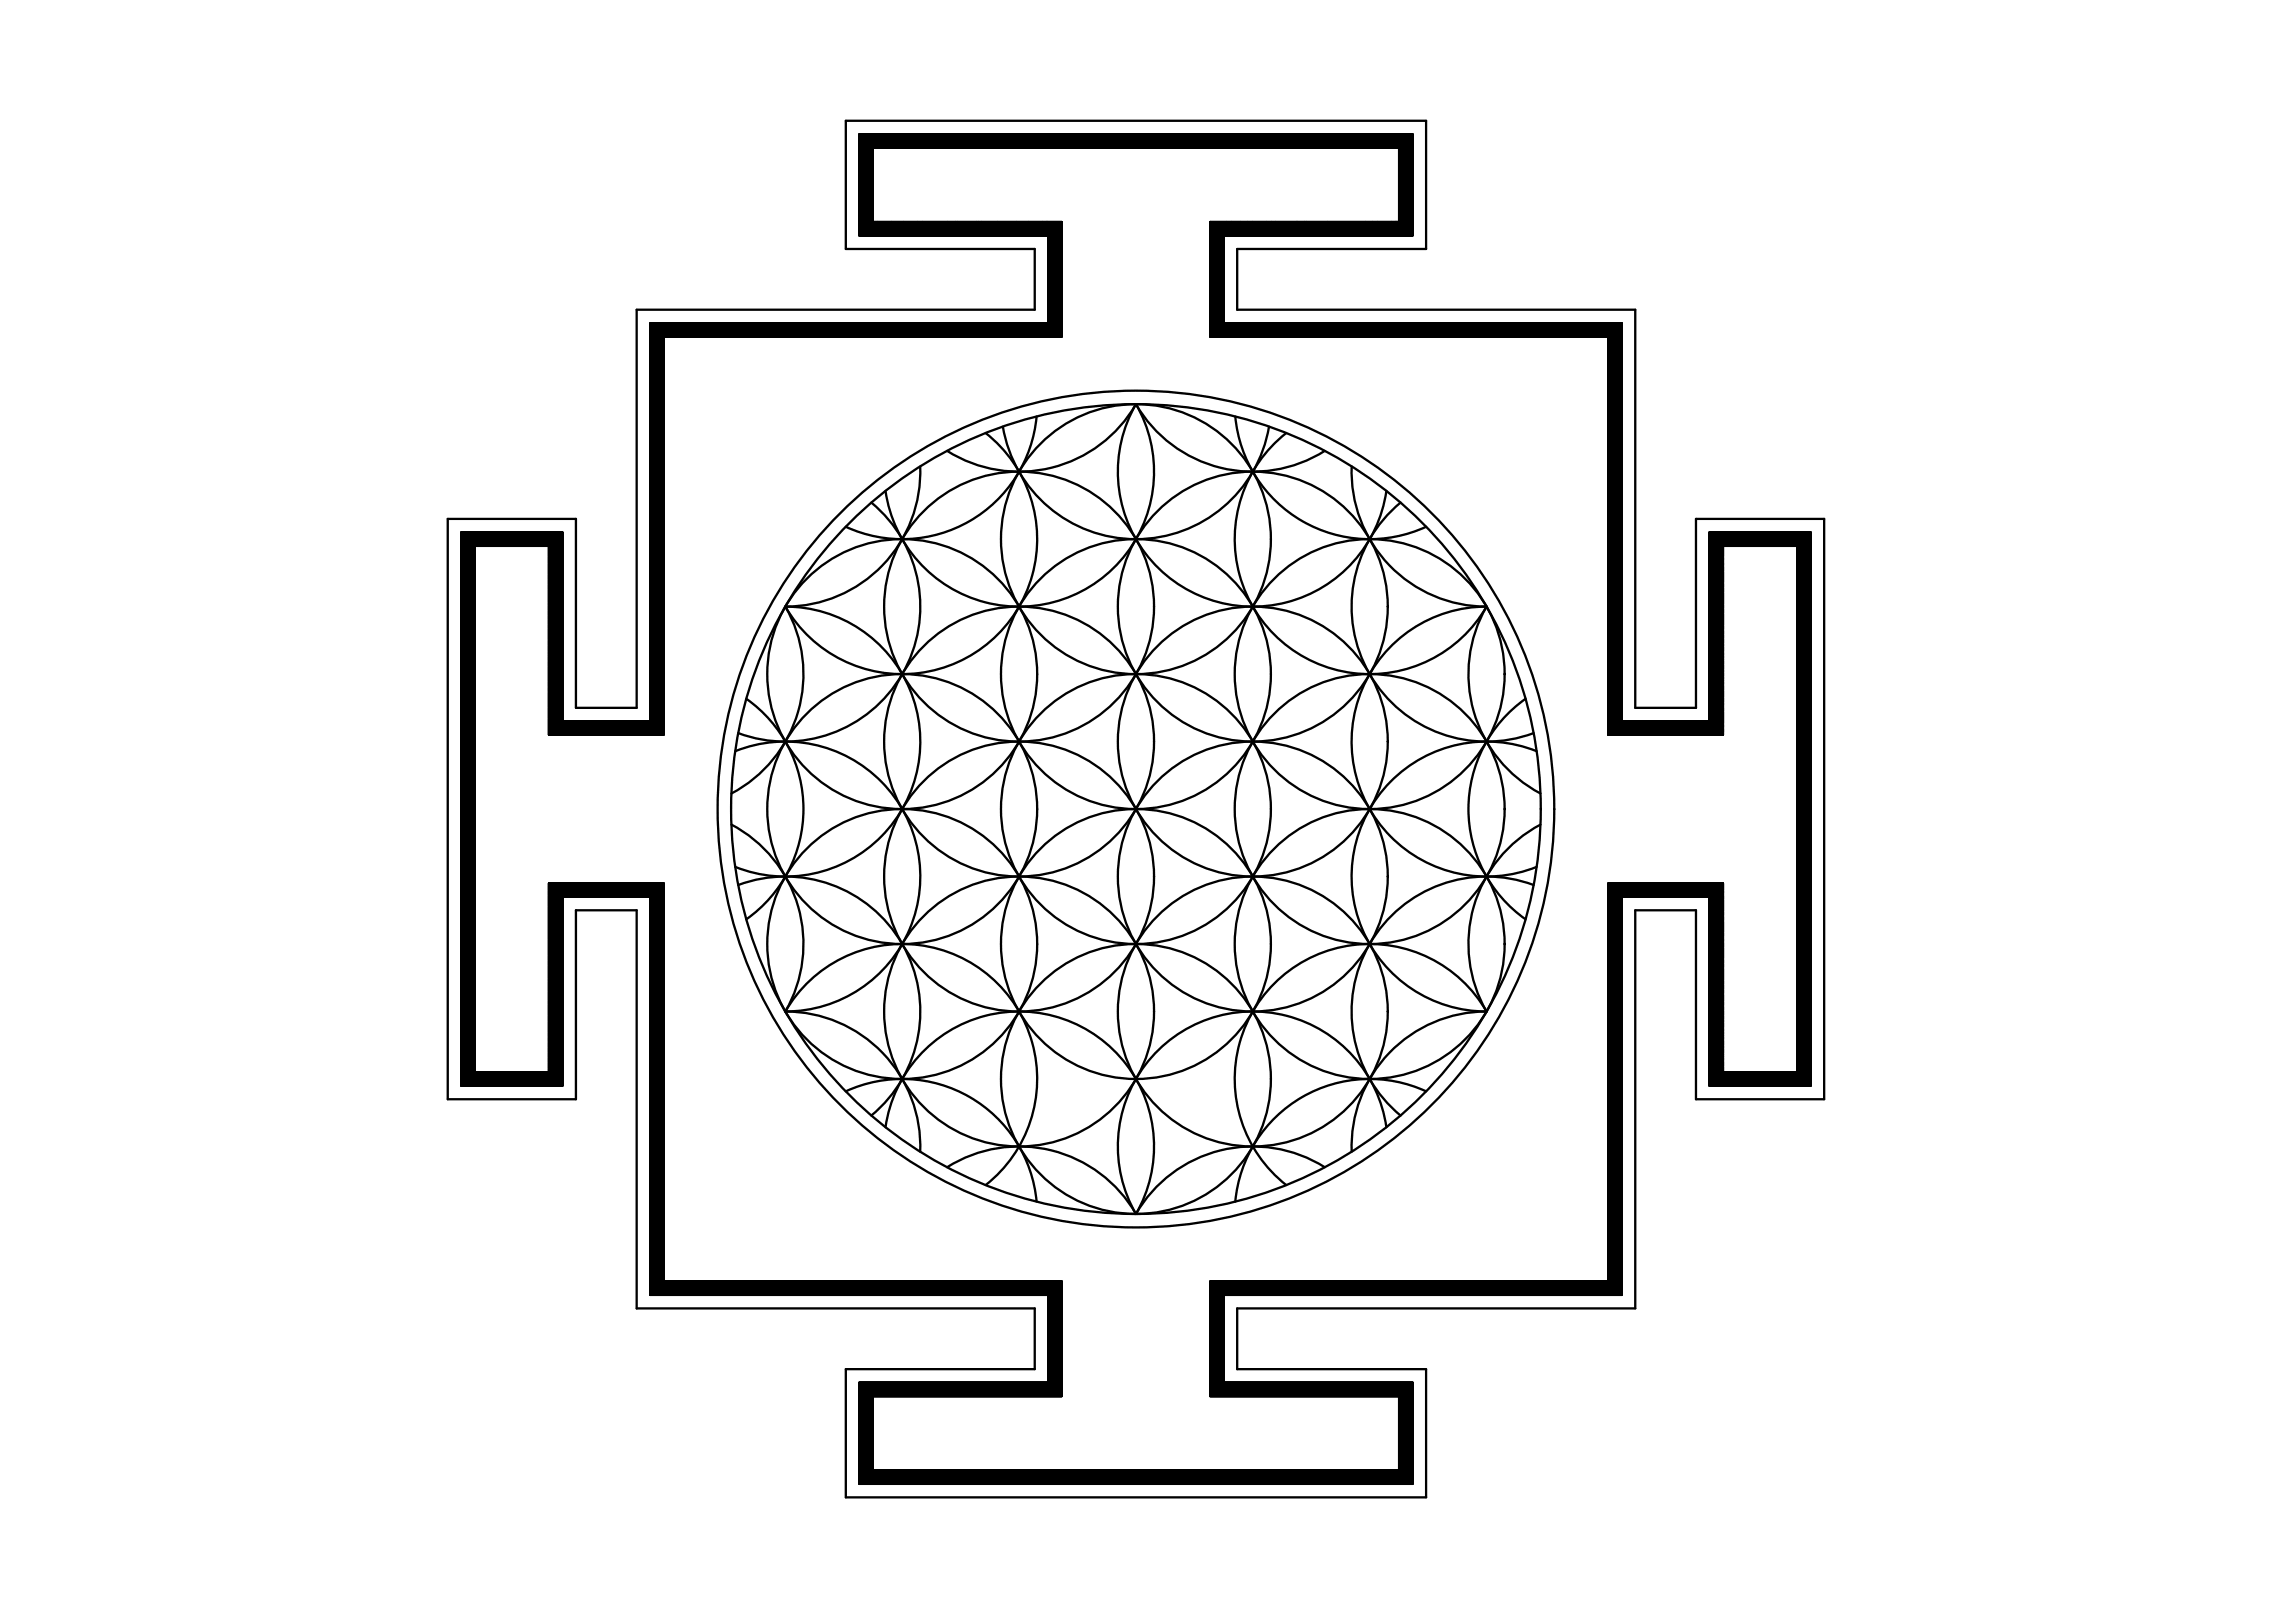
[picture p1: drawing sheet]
<svg xmlns="http://www.w3.org/2000/svg" width="1189mm" height="841mm" viewBox="0 0 1189 841" stroke-linecap="round" stroke-linejoin="round" font-family="sans-serif">
<!-- layer: 0 -->
<g fill="none" stroke="#000" stroke-width="1.2">
<path d="M445 70h287M445 70v52M445 70h.1M446 70h-1M446 70l-1 1M447 70l-2 1M447 70l-2 2M448 70l-3 2M448 70l-3 3M449 70l-4 3M449 70l-4 4M450 70l-5 4"/>
<path d="M450 70l-5 5M451 70l-6 5M451 70l-6 6M452 70l-7 6M452 70l-7 7M452 77l-7 7M452 78l-7 7M452 78l-7 8M452 79l-7 7M452 80l-7 7M453 70l-8 7M453 70l-8 8"/>
<path d="M454 70l-9 8M454 70l-9 9M455 70l-10 9M455 70l-10 10M456 70l-11 10M456 70l-11 11M457 70l-12 11M457 70l-12 12M458 70l-13 12M458 70l-13 13M459 70l-14 13M459 70l-14 14"/>
<path d="M460 70l-15 14M460 70l-7 7M461 70l-7 7M462 70l-8 7M462 70l-7 7M463 70l-7 7M464 70l-8 7M464 70l-7 7M465 70l-7 7M466 70l-8 7M466 70l-7 7M467 70l-8 7"/>
<path d="M467 70l-7 7M468 70l-8 7M468 70l-7 7M469 70l-8 7M469 70l-7 7M470 70l-8 7M470 70l-7 7M471 70l-8 7M471 70l-7 7M472 70l-8 7M472 70l-7 7M473 70l-8 7"/>
<path d="M473 70l-7 7M474 70l-8 7M474 70l-7 7M475 70l-8 7M475 70l-7 7M476 70l-8 7M476 70l-7 7M477 70l-8 7M477 70l-7 7M478 70l-7 7M479 70l-8 7M479 70l-7 7"/>
<path d="M480 70l-7 7M481 70l-8 7M481 70l-7 7M482 70l-7 7M483 70l-8 7M483 70l-7 7M484 70l-7 7M485 70l-8 7M485 70l-7 7M486 70l-7 7M487 70l-8 7M487 70l-7 7"/>
<path d="M488 70l-7 7M489 70l-8 7M489 70l-7 7M490 70l-8 7M490 70l-7 7M491 70l-7 7M492 70l-8 7M492 70l-7 7M493 70l-7 7M494 70l-8 7M494 70l-7 7M495 70l-7 7"/>
<path d="M496 70l-8 7M496 70l-7 7M497 70l-7 7M498 70l-8 7M498 70l-7 7M499 70l-7 7M500 70l-7 7M501 70l-8 7M501 70l-7 7M502 70l-7 7M503 70l-8 7M503 70l-7 7"/>
<path d="M504 70l-7 7M505 70l-8 7M505 70l-7 7M506 70l-7 7M507 70l-8 7M507 70l-7 7M508 70l-7 7M509 70l-8 7M509 70l-7 7M510 70l-7 7M511 70l-8 7M511 70l-7 7"/>
<path d="M512 70l-7 7M513 70l-7 7M514 70l-8 7M514 70l-7 7M515 70l-7 7M516 70l-8 7M516 70l-7 7M517 70l-7 7M518 70l-8 7M518 70l-7 7M519 70l-7 7M520 70l-8 7"/>
<path d="M520 70l-7 7M521 70l-7 7M522 70l-8 7M522 70l-7 7M523 70l-7 7M524 70l-7 7M525 70l-8 7M525 70l-7 7M526 70l-7 7M527 70l-8 7M527 70l-7 7M528 70l-7 7"/>
<path d="M529 70l-8 7M529 70l-7 7M530 70l-7 7M531 70l-8 7M531 70l-7 7M532 70l-7 7M533 70l-8 7M533 70l-7 7M534 70l-7 7M535 70l-8 7M535 70l-7 7M536 70l-8 7"/>
<path d="M536 70l-7 7M537 70l-8 7M537 70l-7 7M538 70l-7 7M539 70l-8 7M539 70l-7 7M540 70l-7 7M541 70l-8 7M541 70l-7 7M542 70l-7 7M543 70l-8 7M543 70l-7 7"/>
<path d="M544 70l-7 7M545 70l-7 7M546 70l-8 7M546 70l-7 7M547 70l-7 7M548 70l-8 7M548 70l-7 7M549 70l-7 7M550 70l-8 7M550 70l-7 7M551 70l-7 7M552 70l-8 7"/>
<path d="M552 70l-7 7M553 70l-7 7M554 70l-8 7M554 70l-7 7M555 70l-7 7M556 70l-8 7M556 70l-7 7M557 70l-7 7M558 70l-7 7M559 70l-8 7M559 70l-7 7M560 70l-7 7"/>
<path d="M561 70l-8 7M561 70l-7 7M562 70l-7 7M563 70l-8 7M563 70l-7 7M564 70l-7 7M565 70l-8 7M565 70l-7 7M566 70l-7 7M567 70l-8 7M567 70l-7 7M568 70l-7 7"/>
<path d="M569 70l-7 7M570 70l-8 7M570 70l-7 7M571 70l-7 7M572 70l-8 7M572 70l-7 7M573 70l-7 7M574 70l-8 7M574 70l-7 7M575 70l-7 7M576 70l-8 7M576 70l-7 7"/>
<path d="M577 70l-7 7M578 70l-8 7M578 70l-7 7M579 70l-7 7M580 70l-7 7M581 70l-8 7M581 70l-7 7M582 70l-7 7M583 70l-8 7M583 70l-7 7M584 70l-7 7M585 70l-8 7"/>
<path d="M585 70l-7 7M586 70l-7 7M587 70l-8 7M587 70l-7 7M588 70l-7 7M589 70l-8 7M589 70l-7 7M590 70l-7 7M591 70l-8 7M591 70l-7 7M592 70l-8 7M592 70l-7 7"/>
<path d="M593 70l-8 7M593 70l-7 7M594 70l-8 7M594 70l-7 7M595 70l-8 7M595 70l-7 7M596 70l-8 7M596 70l-7 7M597 70l-8 7M597 70l-7 7M598 70l-8 7M598 70l-7 7"/>
<path d="M599 70l-8 7M599 70l-7 7M600 70l-8 7M600 70l-7 7M601 70l-8 7M601 70l-7 7M602 70l-8 7M602 70l-7 7M603 70l-7 7M604 70l-8 7M604 70l-7 7M605 70l-7 7"/>
<path d="M606 70l-8 7M606 70l-7 7M607 70l-7 7M608 70l-8 7M608 70l-7 7M609 70l-7 7M610 70l-8 7M610 70l-7 7M611 70l-7 7M612 70l-8 7M612 70l-7 7M613 70l-7 7"/>
<path d="M614 70l-7 7M615 70l-8 7M615 70l-7 7M616 70l-7 7M617 70l-8 7M617 70l-7 7M618 70l-7 7M619 70l-8 7M619 70l-7 7M620 70l-7 7M621 70l-8 7M621 70l-7 7"/>
<path d="M622 70l-7 7M623 70l-8 7M623 70l-7 7M624 70l-7 7M625 70l-7 7M626 70l-8 7M626 70l-7 7M627 70l-7 7M628 70l-8 7M628 70l-7 7M629 70l-7 7M630 70l-8 7"/>
<path d="M630 70l-7 7M631 70l-7 7M632 70l-8 7M632 70l-7 7M633 70l-7 7M634 70l-8 7M634 70l-7 7M635 70l-7 7M636 70l-7 7M637 70l-8 7M637 70l-7 7M638 70l-7 7"/>
<path d="M639 70l-8 7M639 70l-7 7M640 70l-7 7M641 70l-8 7M641 70l-7 7M642 70l-7 7M643 70l-8 7M643 70l-7 7M644 70l-7 7M645 70l-8 7M645 70l-7 7M646 70l-7 7"/>
<path d="M647 70l-7 7M648 70l-8 7M648 70l-7 7M649 70l-7 7M650 70l-8 7M650 70l-7 7M651 70l-7 7M652 70l-8 7M652 70l-7 7M653 70l-7 7M654 70l-8 7M654 70l-7 7"/>
<path d="M655 70l-7 7M656 70l-8 7M656 70l-7 7M657 70l-7 7M658 70l-8 7M658 70l-7 7M659 70l-8 7M659 70l-7 7M660 70l-8 7M660 70l-7 7M661 70l-7 7M662 70l-8 7"/>
<path d="M662 70l-7 7M663 70l-7 7M664 70l-8 7M664 70l-7 7M665 70l-7 7M666 70l-8 7M666 70l-7 7M667 70l-7 7M668 70l-8 7M668 70l-7 7M669 70l-7 7M670 70l-7 7"/>
<path d="M671 70l-8 7M671 70l-7 7M672 70l-7 7M673 70l-8 7M673 70l-7 7M674 70l-7 7M675 70l-8 7M675 70l-7 7M676 70l-7 7M677 70l-8 7M677 70l-7 7M678 70l-7 7"/>
<path d="M679 70l-8 7M679 70l-7 7M680 70l-7 7M681 70l-7 7M682 70l-8 7M682 70l-7 7M683 70l-7 7M684 70l-8 7M684 70l-7 7M685 70l-7 7M686 70l-8 7M686 70l-7 7"/>
<path d="M687 70l-7 7M688 70l-8 7M688 70l-7 7M689 70l-7 7M690 70l-8 7M690 70l-7 7M691 70l-7 7M692 70l-8 7M692 70l-7 7M693 70l-8 7M693 70l-7 7M694 70l-7 7"/>
<path d="M695 70l-8 7M695 70l-7 7M696 70l-7 7M697 70l-8 7M697 70l-7 7M698 70l-7 7M699 70l-8 7M699 70l-7 7M700 70l-7 7M701 70l-8 7M701 70l-7 7M702 70l-7 7"/>
<path d="M703 70l-7 7M704 70l-8 7M704 70l-7 7M705 70l-7 7M706 70l-8 7M706 70l-7 7M707 70l-7 7M708 70l-8 7M708 70l-7 7M709 70l-7 7M710 70l-8 7M710 70l-7 7"/>
<path d="M711 70l-7 7M712 70l-8 7M712 70l-7 7M713 70l-7 7M714 70l-8 7M714 70l-7 7M715 70l-8 7M715 70l-7 7M716 70l-8 7M716 70l-7 7M717 70l-8 7M717 70l-7 7"/>
<path d="M718 70l-8 7M718 70l-7 7M719 70l-8 7M719 70l-7 7M720 70l-8 7M720 70l-7 7M721 70l-8 7M721 70l-7 7M722 70l-8 7M722 70l-7 7M723 70l-8 7M723 70l-7 7"/>
<path d="M724 70l-8 7M724 70l-7 7M725 70l-8 7M725 70l-7 7M725 77h-273v38h98M725 77v38M726 70l-7 7M727 70l-8 7M727 70l-7 7M728 70l-7 7M729 70l-8 7M729 70l-7 7"/>
<path d="M730 70l-7 7M731 70l-8 7M731 70l-7 7M732 70l-7 7M732 70l-7 8M732 71l-7 7M732 72l-7 7M732 72l-7 8M732 73l-7 7M732 74l-7 7M732 75l-7 7M732 75l-7 8"/>
<path d="M732 76l-7 7M732 77l-7 7M732 77l-7 8M732 78l-7 7M732 79l-7 7M732 79l-7 8M732 80l-7 7M732 70v52M452 80l-7 8M452 81l-7 7M452 82l-7 7M452 83l-7 7"/>
<path d="M452 83l-7 8M452 84l-7 7M452 85l-7 7M452 85l-7 8M452 86l-7 7M452 87l-7 7M452 87l-7 8M452 88l-7 7M452 89l-7 7M452 89l-7 8M452 90l-7 7M452 91l-7 7"/>
<path d="M452 91l-7 8M452 92l-7 7M452 93l-7 7M452 93l-7 8M452 94l-7 7M452 94l-7 8M452 95l-7 7M452 95l-7 8M452 96l-7 7M452 96l-7 8M452 97l-7 7M452 97l-7 8"/>
<path d="M452 98l-7 7M452 98l-7 8M452 99l-7 7M452 99l-7 8M452 100l-7 7M732 81l-7 7M732 81l-7 8M732 82l-7 7M732 83l-7 7M732 83l-7 8M732 84l-7 7M732 85l-7 7"/>
<path d="M732 85l-7 8M732 86l-7 7M732 86l-7 8M732 87l-7 7M732 87l-7 8M732 88l-7 7M732 89l-7 7M732 89l-7 8M732 90l-7 7M732 91l-7 7M732 91l-7 8M732 92l-7 7"/>
<path d="M732 93l-7 7M732 93l-7 8M732 94l-7 7M732 95l-7 7M732 96l-7 7M732 96l-7 8M732 97l-7 7M732 98l-7 7M732 98l-7 8M732 99l-7 7M732 100l-7 7M452 100l-7 8"/>
<path d="M452 101l-7 7M452 101l-7 8M452 102l-7 7M452 102l-7 8M452 103l-7 7M452 103l-7 8M452 104l-7 7M452 104l-7 8M452 105l-7 7M452 106l-7 7M452 106l-7 8M452 107l-7 7"/>
<path d="M452 108l-7 7M452 108l-7 8M452 109l-7 7M452 110l-7 7M452 110l-7 8M452 111l-7 7M452 112l-7 7M452 112l-7 8M452 113l-7 7M452 114l-7 7M452 114l-7 8M452 115l-7 7"/>
<path d="M453 115l-8 7M453 115l-7 7M454 115l-8 7M454 115l-7 7M455 115l-8 7M455 115l-7 7M456 115l-8 7M456 115l-7 7M457 115l-8 7M457 115l-7 7M458 115l-8 7M458 115l-7 7"/>
<path d="M459 115l-8 7M459 115l-7 7M460 115l-7 7M461 115l-8 7M461 115l-7 7M462 115l-7 7M463 115l-8 7M463 115l-7 7M464 115l-7 7M465 115l-8 7M465 115l-7 7M466 115l-7 7"/>
<path d="M467 115l-8 7M467 115l-7 7M468 115l-7 7M469 115l-8 7M469 115l-7 7M470 115l-8 7M470 115l-7 7M471 115l-7 7M472 115l-8 7M472 115l-7 7M473 115l-7 7M474 115l-8 7"/>
<path d="M474 115l-7 7M475 115l-7 7M476 115l-8 7M476 115l-7 7M477 115l-7 7M478 115l-8 7M478 115l-7 7M479 115l-7 7M480 115l-8 7M480 115l-7 7M481 115l-7 7M482 115l-7 7"/>
<path d="M483 115l-8 7M483 115l-7 7M484 115l-7 7M485 115l-8 7M485 115l-7 7M486 115l-7 7M487 115l-8 7M487 115l-7 7M488 115l-7 7M489 115l-8 7M489 115l-7 7M490 115l-7 7"/>
<path d="M491 115l-8 7M491 115l-7 7M492 115l-7 7M493 115l-7 7M494 115l-8 7M494 115l-7 7M495 115l-7 7M496 115l-8 7M496 115l-7 7M497 115l-7 7M498 115l-8 7M498 115l-7 7"/>
<path d="M499 115l-7 7M500 115l-8 7M500 115l-7 7M501 115l-7 7M502 115l-8 7M502 115l-7 7M503 115l-7 7M504 115l-7 7M505 115l-8 7M505 115l-7 7M506 115l-7 7M507 115l-8 7"/>
<path d="M507 115l-7 7M508 115l-7 7M509 115l-8 7M509 115l-7 7M510 115l-7 7M511 115l-8 7M511 115l-7 7M512 115l-7 7M513 115l-8 7M513 115l-7 7M514 115l-7 7M515 115l-8 7"/>
<path d="M515 115l-7 7M516 115l-8 7M516 115l-7 7M517 115l-8 7M517 115l-7 7M518 115l-8 7M518 115l-7 7M519 115l-8 7M519 115l-7 7M520 115l-7 7M521 115l-8 7M521 115l-7 7"/>
<path d="M522 115l-7 7M523 115l-8 7M523 115l-7 7M524 115l-7 7M525 115l-8 7M525 115l-7 7M526 115l-7 7M527 115l-7 7M528 115l-8 7M528 115l-7 7M529 115l-7 7M530 115l-8 7"/>
<path d="M530 115l-7 7M531 115l-7 7M532 115l-8 7M532 115l-7 7M533 115l-7 7M534 115l-8 7M534 115l-7 7M535 115l-7 7M536 115l-8 7M536 115l-7 7M537 115l-7 7M538 115l-7 7"/>
<path d="M539 115l-8 7M539 115l-7 7M540 115l-7 7M541 115l-8 7M541 115l-7 7M542 115l-7 7M543 115l-8 7M543 115l-7 7M544 115l-7 7M545 115l-8 7M545 115l-7 7M546 115l-7 7"/>
<path d="M547 115l-8 7M547 115l-7 7M548 115l-7 7M549 115l-7 7M550 115l-8 7M550 115l-7 7M550 115l-7 8M550 116l-7 7M550 117l-7 7M550 118l-7 7M550 118l-7 8M550 119l-7 7"/>
<path d="M550 120l-7 7M550 115v59M627 116l1-1-1 1M627 117l2-2-2 2M627 115h98M627 115v59M627 115h.1M628 115h-1M628 115l-1 1M629 115l-2 2M630 115l-3 2M630 115l-3 3"/>
<path d="M631 115l-4 4M632 115l-5 5M633 115l-6 6M634 115l-7 7M635 115l-8 8M636 115l-9 9M637 115l-10 10M638 115l-11 10M638 115l-11 11M639 115l-12 12M640 115l-13 12M640 115l-13 13"/>
<path d="M641 115l-14 14M642 115l-8 7M642 115l-7 7M643 115l-8 7M643 115l-7 7M644 115l-8 7M644 115l-7 7M645 115l-7 7M646 115l-8 7M646 115l-7 7M647 115l-7 7M648 115l-8 7"/>
<path d="M648 115l-7 7M649 115l-7 7M650 115l-7 7M651 115l-8 7M651 115l-7 7M652 115l-7 7M653 115l-8 7M653 115l-7 7M654 115l-7 7M655 115l-8 7M655 115l-7 7M656 115l-7 7"/>
<path d="M657 115l-8 7M657 115l-7 7M658 115l-7 7M659 115l-8 7M659 115l-7 7M660 115l-7 7M661 115l-8 7M661 115l-7 7M662 115l-7 7M663 115l-7 7M664 115l-8 7M664 115l-7 7"/>
<path d="M665 115l-7 7M666 115l-8 7M666 115l-7 7M667 115l-7 7M668 115l-8 7M668 115l-7 7M669 115l-7 7M670 115l-8 7M670 115l-7 7M671 115l-7 7M672 115l-8 7M672 115l-7 7"/>
<path d="M673 115l-8 7M673 115l-7 7M674 115l-7 7M675 115l-8 7M675 115l-7 7M676 115l-7 7M677 115l-8 7M677 115l-7 7M678 115l-7 7M679 115l-8 7M679 115l-7 7M680 115l-7 7"/>
<path d="M681 115l-8 7M681 115l-7 7M682 115l-7 7M683 115l-8 7M683 115l-7 7M684 115l-7 7M685 115l-7 7M686 115l-8 7M686 115l-7 7M687 115l-7 7M688 115l-8 7M688 115l-7 7"/>
<path d="M689 115l-7 7M690 115l-8 7M690 115l-7 7M691 115l-7 7M692 115l-8 7M692 115l-7 7M693 115l-7 7M694 115l-8 7M694 115l-7 7M695 115l-7 7M696 115l-8 7M696 115l-7 7"/>
<path d="M697 115l-8 7M697 115l-7 7M698 115l-8 7M698 115l-7 7M699 115l-8 7M699 115l-7 7M700 115l-8 7M700 115l-7 7M701 115l-8 7M701 115l-7 7M702 115l-8 7M702 115l-7 7"/>
<path d="M703 115l-8 7M703 115l-7 7M704 115l-8 7M704 115l-7 7M705 115l-8 7M705 115l-7 7M706 115l-8 7M706 115l-7 7M707 115l-8 7M707 115l-7 7M708 115l-7 7M709 115l-8 7"/>
<path d="M709 115l-7 7M710 115l-7 7M711 115l-8 7M711 115l-7 7M712 115l-7 7M713 115l-8 7M713 115l-7 7M714 115l-7 7M715 115l-8 7M715 115l-7 7M716 115l-7 7M717 115l-8 7"/>
<path d="M717 115l-7 7M718 115l-8 7M718 115l-7 7M719 115l-7 7M720 115l-8 7M720 115l-7 7M721 115l-7 7M722 115l-8 7M722 115l-7 7M723 115l-7 7M724 115l-8 7M724 115l-7 7"/>
<path d="M725 115l-7 7M732 100l-7 8M732 101l-7 7M732 102l-7 7M732 102l-7 8M732 103l-7 7M732 104l-7 7M732 104l-7 8M732 105l-7 7M732 106l-7 7M732 106l-7 8M732 107l-7 7"/>
<path d="M732 108l-7 7M732 108l-14 14M732 109l-13 13M732 109l-12 13M732 110l-12 12M732 111l-11 11M732 111l-10 11M732 112l-10 10M732 113l-9 9M732 114l-8 8M732 115l-7 7M732 116l-6 6"/>
<path d="M732 117l-5 5M732 118l-4 4M732 119l-3 3M732 120l-3 2M732 120l-2 2M445 122h98M543 122v45h-206v207h-46v-98M550 120l-7 8M550 121l-7 7M550 122l-7 7M550 122l-7 8M550 123l-7 7"/>
<path d="M550 124l-7 7M550 124l-7 8M550 125l-7 7M550 125l-7 8M550 126l-7 7M550 126l-7 8M550 127l-7 7M550 128l-7 7M550 128l-7 8M550 129l-7 7M550 130l-7 7M550 130l-7 8"/>
<path d="M550 131l-7 7M550 132l-7 7M550 132l-7 8M550 133l-7 7M550 134l-7 7M550 134l-7 8M550 135l-7 7M550 136l-7 7M550 136l-7 8M550 137l-7 7M550 138l-7 7M550 139l-7 7"/>
<path d="M550 139l-7 8M550 140l-7 7M634 122l-7 7M634 123l-7 7M634 123l-7 8M634 124l-7 7M634 125l-7 7M634 125l-7 8M634 126l-7 7M634 127l-7 7M634 127l-7 8M634 128l-7 7"/>
<path d="M634 129l-7 7M634 130l-7 7M634 130l-7 8M634 131l-7 7M634 132l-7 7M634 132l-7 8M634 133l-7 7M634 134l-7 7M634 134l-7 8M634 135l-7 7M634 136l-7 7M634 136l-7 8"/>
<path d="M634 137l-7 7M634 138l-7 7M634 138l-7 8M634 139l-7 7M634 140l-7 7M730 122l2-2-1 2M732 121l-1 1M732 122h-1M732 122h.1M732 122h-98v45h206M550 141l-7 7M550 141l-7 8"/>
<path d="M550 142l-7 7M550 143l-7 7M550 143l-7 8M550 144l-7 7M550 145l-7 7M550 145l-7 8M550 146l-7 7M550 147l-7 7M550 147l-7 8M550 148l-7 7M550 149l-7 7M550 149l-7 8"/>
<path d="M550 150l-7 7M550 150l-7 8M550 151l-7 7M550 152l-7 7M550 152l-7 8M550 153l-7 7M550 154l-7 7M550 154l-7 8M550 155l-7 7M550 156l-7 7M550 156l-7 8M550 157l-7 7"/>
<path d="M550 158l-7 7M550 158l-7 8M550 159l-7 7M550 160l-7 7M634 141l-7 7M634 141l-7 8M634 142l-7 7M634 143l-7 7M634 143l-7 8M634 144l-7 7M634 145l-7 7M634 145l-7 8"/>
<path d="M634 146l-7 7M634 147l-7 7M634 147l-7 8M634 148l-7 7M634 149l-7 7M634 149l-7 8M634 150l-7 7M634 151l-7 7M634 151l-7 8M634 152l-7 7M634 152l-7 8M634 153l-7 7"/>
<path d="M634 154l-7 7M634 154l-7 8M634 155l-7 7M634 156l-7 7M634 156l-7 8M634 157l-7 7M634 158l-7 7M634 158l-7 8M634 159l-7 7M634 160l-7 7M330 160h206v-31h-98v-66h301v66h-98v31h206v207h32v-98h66v301h-66v-98h-32v206h-206v31h98v67h-301v-67h98v-31h-206v-206h-32v98h-66v-301h66v98h32zM337 167v1"/>
<path d="M338 167l-1 1M338 167l-1 2M339 167l-2 2M339 167l-2 2 2-2M339 167l-2 3M340 167l-3 3M340 167l-3 4M341 167l-4 4M341 167l-4 5M342 167l-5 5M342 167l-5 6M343 167l-6 6"/>
<path d="M343 167l-6 7M344 167l-7 7M344 175l-7 7M344 176l-7 7M344 176l-7 8M344 177l-7 7M344 178l-7 7M344 178l-7 8M344 179l-7 7M344 180l-7 7M344 167l-7 8M345 167l-8 8"/>
<path d="M345 167l-8 9M346 167l-9 9M346 167l-9 10M347 167l-10 10M347 167l-10 11M348 167l-11 11M348 167l-11 12M349 167l-12 12M349 167l-12 13M350 167l-13 13M350 167l-13 14M351 167l-14 14"/>
<path d="M351 167l-14 15M351 167l-7 7M352 167l-8 7M352 167l-7 7M353 167l-7 7M354 167l-8 7M354 167l-7 7M355 167l-7 7M356 167l-7 7M357 167l-8 7M357 167l-7 7M358 167l-7 7"/>
<path d="M359 167l-8 7M359 167l-7 7M360 167l-8 7M360 167l-7 7M361 167l-8 7M361 167l-7 7M362 167l-8 7M362 167l-7 7M363 167l-8 7M363 167l-7 7M364 167l-8 7M364 167l-7 7"/>
<path d="M365 167l-8 7M365 167l-7 7M366 167l-7 7M367 167l-8 7M367 167l-7 7M368 167l-7 7M369 167l-8 7M369 167l-7 7M370 167l-7 7M371 167l-8 7M371 167l-7 7M372 167l-7 7"/>
<path d="M373 167l-8 7M373 167l-7 7M374 167l-7 7M375 167l-8 7M375 167l-7 7M376 167l-7 7M377 167l-7 7M378 167l-8 7M378 167l-7 7M379 167l-7 7M380 167l-8 7M380 167l-7 7"/>
<path d="M381 167l-7 7M382 167l-8 7M382 167l-7 7M383 167l-7 7M384 167l-8 7M384 167l-7 7M385 167l-7 7M386 167l-8 7M386 167l-7 7M387 167l-7 7M388 167l-7 7M389 167l-8 7"/>
<path d="M389 167l-7 7M390 167l-7 7M391 167l-8 7M391 167l-7 7M392 167l-7 7M393 167l-8 7M393 167l-7 7M394 167l-7 7M395 167l-8 7M395 167l-7 7M396 167l-7 7M397 167l-8 7"/>
<path d="M397 167l-7 7M398 167l-7 7M399 167l-8 7M399 167l-7 7M400 167l-7 7M401 167l-7 7M402 167l-8 7M402 167l-7 7M403 167l-7 7M404 167l-8 7M404 167l-7 7M405 167l-7 7"/>
<path d="M406 167l-8 7M406 167l-7 7M407 167l-7 7M408 167l-8 7M408 167l-7 7M409 167l-7 7M410 167l-8 7M410 167l-7 7M411 167l-8 7M411 167l-7 7M412 167l-7 7M413 167l-8 7"/>
<path d="M413 167l-7 7M414 167l-7 7M415 167l-8 7M415 167l-7 7M416 167l-7 7M417 167l-8 7M417 167l-7 7M418 167l-7 7M419 167l-8 7M419 167l-7 7M420 167l-7 7M421 167l-8 7"/>
<path d="M421 167l-7 7M422 167l-7 7M423 167l-8 7M423 167l-7 7M424 167l-8 7M424 167l-7 7M425 167l-8 7M425 167l-7 7M426 167l-8 7M426 167l-7 7M427 167l-8 7M427 167l-7 7"/>
<path d="M428 167l-8 7M428 167l-7 7M429 167l-8 7M429 167l-7 7M430 167l-8 7M430 167l-7 7M431 167l-8 7M431 167l-7 7M432 167l-8 7M432 167l-7 7M433 167l-7 7M434 167l-8 7"/>
<path d="M434 167l-7 7M435 167l-7 7M436 167l-8 7M436 167l-7 7M437 167l-7 7M438 167l-8 7M438 167l-7 7M439 167l-7 7M440 167l-8 7M440 167l-7 7M441 167l-7 7M442 167l-8 7"/>
<path d="M442 167l-7 7M443 167l-7 7M444 167l-8 7M444 167l-7 7M445 167l-7 7M446 167l-7 7M447 167l-8 7M447 167l-7 7M448 167l-7 7M449 167l-8 7M449 167l-7 7M450 167l-7 7"/>
<path d="M451 167l-8 7M451 167l-7 7M452 167l-7 7M453 167l-8 7M453 167l-7 7M454 167l-7 7M455 167l-8 7M455 167l-7 7M456 167l-8 7M456 167l-7 7M457 167l-7 7M458 167l-8 7"/>
<path d="M458 167l-7 7M459 167l-7 7M460 167l-8 7M460 167l-7 7M461 167l-7 7M462 167l-8 7M462 167l-7 7M463 167l-7 7M464 167l-8 7M464 167l-7 7M465 167l-7 7M466 167l-8 7"/>
<path d="M466 167l-7 7M467 167l-7 7M468 167l-7 7M469 167l-8 7M469 167l-7 7M470 167l-7 7M471 167l-8 7M471 167l-7 7M472 167l-7 7M473 167l-8 7M473 167l-7 7M474 167l-7 7"/>
<path d="M475 167l-8 7M475 167l-7 7M476 167l-7 7M477 167l-8 7M477 167l-7 7M478 167l-7 7M479 167l-7 7M480 167l-8 7M480 167l-7 7M481 167l-7 7M482 167l-8 7M482 167l-7 7"/>
<path d="M483 167l-7 7M484 167l-8 7M484 167l-7 7M485 167l-8 7M485 167l-7 7M486 167l-8 7M486 167l-7 7M487 167l-8 7M487 167l-7 7M488 167l-8 7M488 167l-7 7M489 167l-8 7"/>
<path d="M489 167l-7 7M490 167l-8 7M490 167l-7 7M491 167l-7 7M492 167l-8 7M492 167l-7 7M493 167l-7 7M494 167l-8 7M494 167l-7 7M495 167l-7 7M496 167l-8 7M496 167l-7 7"/>
<path d="M497 167l-7 7M498 167l-8 7M498 167l-7 7M499 167l-7 7M500 167l-8 7M500 167l-7 7M501 167l-8 7M501 167l-7 7M502 167l-7 7M503 167l-8 7M503 167l-7 7M504 167l-7 7"/>
<path d="M505 167l-8 7M505 167l-7 7M506 167l-7 7M507 167l-8 7M507 167l-7 7M508 167l-7 7M509 167l-8 7M509 167l-7 7M510 167l-7 7M511 167l-8 7M511 167l-7 7M512 167l-7 7"/>
<path d="M513 167l-7 7M514 167l-8 7M514 167l-7 7M515 167l-7 7M516 167l-8 7M516 167l-7 7M517 167l-7 7M518 167l-8 7M518 167l-7 7M519 167l-7 7M520 167l-8 7M520 167l-7 7"/>
<path d="M521 167l-7 7M522 167l-8 7M522 167l-7 7M523 167l-7 7M524 167l-7 7M525 167l-8 7M525 167l-7 7M526 167l-7 7M527 167l-8 7M527 167l-7 7M528 167l-7 7M529 167l-8 7"/>
<path d="M529 167l-7 7M530 167l-7 7M531 167l-8 7M531 167l-7 7M532 167l-7 7M533 167l-8 7M533 167l-7 7M534 167l-7 7M535 167l-7 7M536 167l-8 7M536 167l-7 7M537 167l-7 7"/>
<path d="M538 167l-8 7M538 167l-7 7M539 167l-7 7M540 167l-8 7M540 167l-7 7M541 167l-7 7M542 167l-8 7M542 167l-7 7M543 167l-7 7M548 174l2-1-2 1M550 160l-14 14M550 161l-14 13"/>
<path d="M550 161l-13 13M550 162l-13 12M550 162l-12 12M550 163l-12 11M550 163l-11 11M550 164l-11 10M550 164l-10 10M550 165l-10 9M550 165l-9 9M550 166l-9 8M550 166l-8 8M550 167l-8 7"/>
<path d="M550 167l-7 7M550 168l-7 6M550 168l-6 6M550 169l-6 5M550 169l-5 5M550 170l-5 4M550 170l-4 4M550 171l-4 3M550 171l-3 3M550 172l-2 2M550 172l-3 2M550 173l-1 1"/>
<path d="M550 174h.1M550 174h-1M550 174h-206v207h-60M627 174h206M634 160l-7 8M634 161l-7 7M634 162l-7 7M634 162l-7 8M634 163l-7 7M634 164l-7 7M634 164l-7 8M634 165l-7 7"/>
<path d="M634 165l-7 8M634 166l-7 7M634 166l-7 8M634 167l-7 7M635 167l-7 7M636 167l-7 7M637 167l-8 7M637 167l-7 7M638 167l-7 7M639 167l-8 7M639 167l-7 7M640 167l-7 7"/>
<path d="M641 167l-8 7M641 167l-7 7M642 167l-7 7M643 167l-8 7M643 167l-7 7M644 167l-7 7M645 167l-8 7M645 167l-7 7M646 167l-7 7M647 167l-8 7M647 167l-7 7M648 167l-8 7"/>
<path d="M648 167l-7 7M649 167l-7 7M650 167l-8 7M650 167l-7 7M651 167l-7 7M652 167l-8 7M652 167l-7 7M653 167l-7 7M654 167l-8 7M654 167l-7 7M655 167l-7 7M656 167l-8 7"/>
<path d="M656 167l-7 7M657 167l-7 7M658 167l-8 7M658 167l-7 7M659 167l-8 7M659 167l-7 7M660 167l-7 7M661 167l-8 7M661 167l-7 7M662 167l-7 7M663 167l-8 7M663 167l-7 7"/>
<path d="M664 167l-7 7M665 167l-8 7M665 167l-7 7M666 167l-7 7M667 167l-8 7M667 167l-7 7M668 167l-7 7M669 167l-8 7M669 167l-7 7M670 167l-7 7M671 167l-8 7M671 167l-7 7"/>
<path d="M672 167l-8 7M672 167l-7 7M673 167l-8 7M673 167l-7 7M674 167l-8 7M674 167l-7 7M675 167l-8 7M675 167l-7 7M676 167l-8 7M676 167l-7 7M677 167l-8 7M677 167l-7 7"/>
<path d="M678 167l-8 7M678 167l-7 7M679 167l-8 7M679 167l-7 7M680 167l-7 7M681 167l-7 7M682 167l-8 7M682 167l-7 7M683 167l-7 7M684 167l-8 7M684 167l-7 7M685 167l-7 7"/>
<path d="M686 167l-8 7M686 167l-7 7M687 167l-7 7M688 167l-8 7M688 167l-7 7M689 167l-7 7M690 167l-8 7M690 167l-7 7M691 167l-7 7M692 167l-8 7M692 167l-7 7M693 167l-7 7"/>
<path d="M694 167l-7 7M695 167l-8 7M695 167l-7 7M696 167l-7 7M697 167l-8 7M697 167l-7 7M698 167l-7 7M699 167l-8 7M699 167l-7 7M700 167l-7 7M701 167l-8 7M701 167l-7 7"/>
<path d="M702 167l-7 7M703 167l-8 7M703 167l-7 7M704 167l-8 7M704 167l-7 7M705 167l-7 7M706 167l-8 7M706 167l-7 7M707 167l-7 7M708 167l-8 7M708 167l-7 7M709 167l-7 7"/>
<path d="M710 167l-8 7M710 167l-7 7M711 167l-7 7M712 167l-8 7M712 167l-7 7M713 167l-7 7M714 167l-8 7M714 167l-7 7M715 167l-7 7M716 167l-7 7M717 167l-8 7M717 167l-7 7"/>
<path d="M718 167l-7 7M719 167l-8 7M719 167l-7 7M720 167l-7 7M721 167l-8 7M721 167l-7 7M722 167l-7 7M723 167l-8 7M723 167l-7 7M724 167l-7 7M725 167l-8 7M725 167l-7 7"/>
<path d="M726 167l-7 7M727 167l-7 7M728 167l-8 7M728 167l-7 7M729 167l-8 7M729 167l-7 7M730 167l-8 7M730 167l-7 7M731 167l-8 7M731 167l-7 7M732 167l-8 7M732 167l-7 7"/>
<path d="M733 167l-8 7M733 167l-7 7M734 167l-8 7M734 167l-7 7M735 167l-8 7M735 167l-7 7M736 167l-8 7M736 167l-7 7M737 167l-8 7M737 167l-7 7M738 167l-8 7M738 167l-7 7"/>
<path d="M739 167l-7 7M740 167l-8 7M740 167l-7 7M741 167l-7 7M742 167l-8 7M742 167l-7 7M743 167l-7 7M744 167l-8 7M744 167l-7 7M745 167l-7 7M746 167l-8 7M746 167l-7 7"/>
<path d="M747 167l-7 7M748 167l-8 7M748 167l-7 7M749 167l-8 7M749 167l-7 7M750 167l-7 7M751 167l-8 7M751 167l-7 7M752 167l-7 7M753 167l-8 7M753 167l-7 7M754 167l-7 7"/>
<path d="M755 167l-8 7M755 167l-7 7M756 167l-7 7M757 167l-8 7M757 167l-7 7M758 167l-7 7M759 167l-8 7M759 167l-7 7M760 167l-7 7M761 167l-7 7M762 167l-8 7M762 167l-7 7"/>
<path d="M763 167l-7 7M764 167l-8 7M764 167l-7 7M765 167l-7 7M766 167l-8 7M766 167l-7 7M767 167l-7 7M768 167l-8 7M768 167l-7 7M769 167l-7 7M770 167l-8 7M770 167l-7 7"/>
<path d="M771 167l-7 7M772 167l-7 7M773 167l-8 7M773 167l-7 7M774 167l-7 7M775 167l-8 7M775 167l-7 7M776 167l-7 7M777 167l-8 7M777 167l-7 7M778 167l-7 7M779 167l-8 7"/>
<path d="M779 167l-7 7M780 167l-7 7M781 167l-8 7M781 167l-7 7M782 167l-7 7M783 167l-7 7M784 167l-8 7M784 167l-7 7M785 167l-7 7M786 167l-8 7M786 167l-7 7M787 167l-7 7"/>
<path d="M788 167l-8 7M788 167l-7 7M789 167l-7 7M790 167l-8 7M790 167l-7 7M791 167l-7 7M792 167l-8 7M792 167l-7 7M793 167l-7 7M794 167l-8 7M794 167l-7 7M795 167l-8 7"/>
<path d="M795 167l-7 7M796 167l-8 7M796 167l-7 7M797 167l-8 7M797 167l-7 7M798 167l-8 7M798 167l-7 7M799 167l-7 7M800 167l-8 7M800 167l-7 7M801 167l-7 7M802 167l-8 7"/>
<path d="M802 167l-7 7M803 167l-7 7M804 167l-8 7M804 167l-7 7M805 167l-7 7M806 167l-7 7M807 167l-8 7M807 167l-7 7M808 167l-7 7M809 167l-8 7M809 167l-7 7M810 167l-7 7"/>
<path d="M811 167l-8 7M811 167l-7 7M812 167l-7 7M813 167l-8 7M813 167l-7 7M814 167l-7 7M815 167l-8 7M815 167l-7 7M816 167l-7 7M817 167l-7 7M818 167l-8 7M818 167l-7 7"/>
<path d="M819 167l-7 7M820 167l-8 7M820 167l-7 7M821 167l-7 7M822 167l-8 7M822 167l-7 7M823 167l-7 7M824 167l-8 7M824 167l-7 7M825 167l-7 7M826 167l-8 7M826 167l-7 7"/>
<path d="M827 167l-7 7M828 167l-7 7M829 167l-8 7M829 167l-7 7M830 167l-7 7M831 167l-8 7M831 167l-7 7M832 167l-7 7M833 167l-8 7M833 167l-7 7M833 174v207h60v-98h38v273h-38M834 167l-7 7"/>
<path d="M835 167l-8 7M835 167l-7 7M836 167l-7 7M837 167l-8 7M837 167l-7 7M838 167l-7 7M839 167l-7 7M840 167l-8 7M840 167l-7 7M840 168l-7 7M840 168l-7 8M840 169l-7 7"/>
<path d="M840 170l-7 7M840 170l-7 8M840 171l-7 7M840 172l-7 7M840 172l-7 8M840 173l-7 7M840 174l-7 7M840 174l-7 8M840 175l-7 7M840 176l-7 7M840 176l-7 8M840 177l-7 7"/>
<path d="M840 178l-7 7M840 178l-7 8M840 179l-7 7M840 179l-7 8M840 180l-7 7M840 167v207h46v-98M344 180l-7 8M344 181l-7 7M344 182l-7 7M344 183l-7 7M344 183l-7 8M344 184l-7 7"/>
<path d="M344 185l-7 7M344 185l-7 8M344 186l-7 7M344 187l-7 7M344 187l-7 8M344 188l-7 7M344 189l-7 7M344 189l-7 8M344 190l-7 7M344 191l-7 7M344 191l-7 8M344 192l-7 7"/>
<path d="M344 193l-7 7M344 194l-7 7M344 194l-7 8M344 195l-7 7M344 196l-7 7M344 196l-7 8M344 197l-7 7M344 198l-7 7M344 198l-7 8M344 199l-7 7M344 200l-7 7M840 180l-7 8"/>
<path d="M840 181l-7 7M840 181l-7 8M840 182l-7 7M840 182l-7 8M840 183l-7 7M840 183l-7 8M840 184l-7 7M840 184l-7 8M840 185l-7 7M840 185l-7 8M840 186l-7 7M840 186l-7 8"/>
<path d="M840 187l-7 7M840 188l-7 7M840 189l-7 7M840 189l-7 8M840 190l-7 7M840 191l-7 7M840 191l-7 8M840 192l-7 7M840 193l-7 7M840 193l-7 8M840 194l-7 7M840 195l-7 7"/>
<path d="M840 195l-7 8M840 196l-7 7M840 197l-7 7M840 197l-7 8M840 198l-7 7M840 199l-7 7M840 199l-7 8M840 200l-7 7M344 200l-7 8M344 201l-7 7M344 202l-7 7M344 202l-7 8"/>
<path d="M344 203l-7 7M344 204l-7 7M344 205l-7 7M344 205l-7 8M344 206l-7 7M344 207l-7 7M344 207l-7 8M344 208l-7 7M344 209l-7 7M344 209l-7 8M344 210l-7 7M344 211l-7 7"/>
<path d="M344 211l-7 8M344 212l-7 7M344 213l-7 7M344 213l-7 8M344 214l-7 7M344 215l-7 7M344 215l-7 8M344 216l-7 7M344 217l-7 7M344 217l-7 8M344 218l-7 7M344 219l-7 7"/>
<path d="M344 219l-7 8M344 220l-7 7M537 216a70 70 0 0 1-99 57M640 216a70 70 0 0 0 99 57M840 200l-7 8M840 201l-7 7M840 202l-7 7M840 202l-7 8M840 203l-7 7M840 204l-7 7M840 204l-7 8M840 205l-7 7"/>
<path d="M840 206l-7 7M840 206l-7 8M840 207l-7 7M840 208l-7 7M840 208l-7 8M840 209l-7 7M840 210l-7 7M840 211l-7 7M840 211l-7 8M840 212l-7 7M840 213l-7 7M840 213l-7 8"/>
<path d="M840 214l-7 7M840 215l-7 7M840 215l-7 8M840 216l-7 7M840 217l-7 7M840 217l-7 8M840 218l-7 7M840 219l-7 7M840 219l-7 8M840 220l-7 7M344 221l-7 7M344 221l-7 8"/>
<path d="M344 222l-7 7M344 223l-7 7M344 223l-7 8M344 224l-7 7M344 225l-7 7M344 225l-7 8M344 226l-7 7M344 227l-7 7M344 228l-7 7M344 228l-7 8M344 229l-7 7M344 230l-7 7"/>
<path d="M344 230l-7 8M344 231l-7 7M344 232l-7 7M344 232l-7 8M344 233l-7 7M344 234l-7 7M344 234l-7 8M344 235l-7 7M344 236l-7 7M344 236l-7 8M344 237l-7 7M344 238l-7 7"/>
<path d="M344 239l-7 7M344 239l-7 8M344 240l-7 7M491 234a70 70 0 0 0 98-25 70 70 0 0 1-38 101 70 70 0 0 1-92-56M511 224a70 70 0 0 1 2 108 70 70 0 0 1-106-18M520 221a70 70 0 0 0 69 58 70 70 0 0 0 69-58M667 224a70 70 0 0 0-3 108 70 70 0 0 0 106-18M687 234a70 70 0 0 1-98-25 70 70 0 0 0 37 101 70 70 0 0 0 92-56M840 221l-7 7M840 221l-7 8M840 222l-7 7M840 223l-7 7"/>
<path d="M840 224l-7 7M840 224l-7 8M840 225l-7 7M840 226l-7 7M840 226l-7 8M840 227l-7 7M840 228l-7 7M840 228l-7 8M840 229l-7 7M840 230l-7 7M840 230l-7 8M840 231l-7 7"/>
<path d="M840 231l-7 8M840 232l-7 7M840 232l-7 8M840 233l-7 7M840 234l-7 7M840 234l-7 8M840 235l-7 7M840 236l-7 7M840 236l-7 8M840 237l-7 7M840 238l-7 7M840 238l-7 8"/>
<path d="M840 239l-7 7M840 240l-7 7M344 241l-7 7M344 241l-7 8M344 242l-7 7M344 243l-7 7M344 243l-7 8M344 244l-7 7M344 245l-7 7M344 245l-7 8M344 246l-7 7M344 247l-7 7"/>
<path d="M344 247l-7 8M344 248l-7 7M344 249l-7 7M344 250l-7 7M344 250l-7 8M344 251l-7 7M344 252l-7 7M344 252l-7 8M344 253l-7 7M344 254l-7 7M344 254l-7 8M344 255l-7 7"/>
<path d="M344 256l-7 7M344 256l-7 8M344 257l-7 7M344 258l-7 7M344 258l-7 8M344 259l-7 7M344 260l-7 7M477 242a70 70 0 0 1-70 72M701 242a70 70 0 0 0 69 72M840 240l-7 8M840 241l-7 7M840 242l-7 7"/>
<path d="M840 242l-7 8M840 243l-7 7M840 244l-7 7M840 244l-7 8M840 245l-7 7M840 245l-7 8M840 246l-7 7M840 247l-7 7M840 247l-7 8M840 248l-7 7M840 249l-7 7M840 249l-7 8"/>
<path d="M840 250l-7 7M840 251l-7 7M840 251l-7 8M840 252l-7 7M840 253l-7 7M840 253l-7 8M840 254l-7 7M840 255l-7 7M840 256l-7 7M840 256l-7 8M840 257l-7 7M840 258l-7 7"/>
<path d="M840 258l-7 8M840 259l-7 7M840 260l-7 7M239 279l3-3-3 3M239 276h.1M240 276h-1M240 276l-1 1M241 276l-2 2M242 276l-3 2M242 276l-3 3M243 276l-4 3M243 276l-4 4"/>
<path d="M244 276l-5 5M245 276l-6 5M245 276l-6 6M246 276l-7 7M247 276l-8 7M247 276l-8 8M248 276l-9 9M249 276l-10 9M249 276l-10 10M250 276l-11 11M251 276l-12 11M251 276l-12 12"/>
<path d="M252 276l-13 13M253 276l-14 13M253 276l-14 14M253 276l-7 7M254 276l-7 7M255 276l-7 7M256 276l-8 7M256 276l-7 7M257 276l-7 7M258 276l-8 7M258 276l-7 7M259 276l-7 7"/>
<path d="M260 276l-8 7M260 276l-7 7M261 276l-7 7M262 276l-8 7M262 276l-7 7M263 276l-7 7M264 276l-8 7M264 276l-7 7M265 276l-7 7M266 276l-8 7M266 276l-7 7M267 276l-8 7"/>
<path d="M267 276l-7 7M268 276l-7 7M269 276l-8 7M269 276l-7 7M270 276l-7 7M271 276l-8 7M271 276l-7 7M272 276l-8 7M272 276l-7 7M273 276l-8 7M273 276l-7 7M274 276l-8 7"/>
<path d="M274 276l-7 7M275 276l-8 7M275 276l-7 7M276 276l-8 7M276 276l-7 7M277 276l-8 7M277 276l-7 7M278 276l-7 7M279 276l-8 7M279 276l-7 7M280 276l-7 7M281 276l-8 7"/>
<path d="M281 276l-7 7M282 276l-7 7M283 276l-8 7M283 276l-7 7M284 276l-7 7M285 276l-8 7M285 276l-7 7M286 276l-7 7M287 276l-8 7M287 276l-7 7M288 276l-7 7M289 276l-7 7"/>
<path d="M290 276l-8 7M290 276l-7 7M291 276l-7 7M291 277l-7 7M291 277l-7 8M291 278l-7 7M291 278l-7 8M291 279l-7 7M291 279l-7 8M291 280l-7 7M291 276h-52v287M344 261l-7 7"/>
<path d="M344 261l-7 8M344 262l-7 7M344 262l-7 8M344 263l-7 7M344 263l-7 8M344 264l-7 7M344 264l-7 8M344 265l-7 7M344 265l-7 8M344 266l-7 7M344 266l-7 8M344 267l-7 7"/>
<path d="M344 267l-7 8M344 268l-7 7M344 268l-7 8M344 269l-7 7M344 269l-7 8M344 270l-7 7M344 270l-7 8M344 271l-7 7M344 271l-7 8M344 272l-7 7M344 273l-7 7M344 273l-7 8"/>
<path d="M344 274l-7 7M344 275l-7 7M344 275l-7 8M344 276l-7 7M344 277l-7 7M344 277l-7 8M344 278l-7 7M344 279l-7 7M344 279l-7 8M344 280l-7 7M452 260a70 70 0 0 1 16 89 70 70 0 0 1-85 31M726 260a70 70 0 0 0-16 89 70 70 0 0 0 85 31"/>
<path d="M840 260l-7 8M840 261l-7 7M840 262l-7 7M840 262l-7 8M840 263l-7 7M840 264l-7 7M840 264l-7 8M840 265l-7 7M840 266l-7 7M840 266l-7 8M840 267l-7 7M840 268l-7 7"/>
<path d="M840 269l-7 7M840 269l-7 8M840 270l-7 7M840 271l-7 7M840 271l-7 8M840 272l-7 7M840 273l-7 7M840 273l-7 8M840 274l-7 7M840 275l-7 7M840 275l-7 8M840 276l-7 7"/>
<path d="M840 277l-7 7M840 277l-7 8M840 278l-7 7M840 279l-7 7M840 279l-7 8M840 280l-7 7M886 278l2-2-2 2M886 276h52v287M886 276h.1M887 276l-1 1M887 276l-1 1 1-1M888 276l-2 2"/>
<path d="M889 276l-3 3M890 276l-4 4M891 276l-5 5M892 276l-6 6M893 276l-7 7M894 276l-8 8M895 276l-9 8M895 276l-9 9M896 276l-10 10M897 276l-11 10M897 276l-11 11M898 276l-12 12"/>
<path d="M899 276l-13 13M900 276l-14 14M900 276l-7 7M901 276l-7 7M902 276l-8 7M902 276l-7 7M903 276l-7 7M904 276l-8 7M904 276l-7 7M905 276l-7 7M906 276l-8 7M906 276l-7 7"/>
<path d="M907 276l-7 7M908 276l-8 7M908 276l-7 7M909 276l-8 7M909 276l-7 7M910 276l-7 7M911 276l-8 7M911 276l-7 7M912 276l-7 7M913 276l-8 7M913 276l-7 7M914 276l-7 7"/>
<path d="M915 276l-8 7M915 276l-7 7M916 276l-7 7M917 276l-8 7M917 276l-7 7M918 276l-7 7M919 276l-8 7M919 276l-7 7M920 276l-7 7M921 276l-7 7M922 276l-8 7M922 276l-7 7"/>
<path d="M923 276l-7 7M924 276l-8 7M924 276l-7 7M925 276l-7 7M926 276l-8 7M926 276l-7 7M927 276l-7 7M928 276l-8 7M928 276l-7 7M929 276l-7 7M930 276l-8 7M930 276l-7 7"/>
<path d="M931 276l-7 7M932 276l-7 7M933 276l-8 7M933 276l-7 7M934 276l-7 7M935 276l-8 7M935 276l-7 7M936 276l-7 7M937 276l-8 7M937 276l-7 7M938 276l-7 7M938 277l-7 7"/>
<path d="M938 277l-7 8M938 278l-7 7M938 279l-7 7M938 280l-7 7M239 283l7-7v287l7-7M246 283l-7 7M246 284l-7 7M246 284l-7 8M246 285l-7 7M246 286l-7 7M246 286l-7 8M246 287l-7 7"/>
<path d="M246 288l-7 7M246 288l-7 8M246 289l-7 7M246 290l-7 7M246 290l-7 8M246 291l-7 7M246 291l-7 8M246 292l-7 7M246 292l-7 8M246 293l-7 7M246 294l-7 7M246 294l-7 8"/>
<path d="M246 295l-7 7M246 296l-7 7M246 296l-7 8M246 297l-7 7M246 298l-7 7M246 298l-7 8M246 299l-7 7M246 300l-7 7M246 283h38v98M291 280l-7 8M291 281l-7 7M291 281l-7 8"/>
<path d="M291 282l-7 7M291 282l-7 8M291 283l-7 7M291 283l-7 8M291 284l-7 7M291 284l-7 8M291 285l-7 7M291 285l-7 8M291 286l-7 7M291 287l-7 7M291 287l-7 8M291 288l-7 7"/>
<path d="M291 289l-7 7M291 289l-7 8M291 290l-7 7M291 291l-7 7M291 291l-7 8M291 292l-7 7M291 293l-7 7M291 293l-7 8M291 294l-7 7M291 295l-7 7M291 295l-7 8M291 296l-7 7"/>
<path d="M291 297l-7 7M291 298l-7 7M291 298l-7 8M291 299l-7 7M291 300l-7 7M344 281l-7 7M344 281l-7 8M344 282l-7 7M344 283l-7 7M344 284l-7 7M344 284l-7 8M344 285l-7 7"/>
<path d="M344 286l-7 7M344 286l-7 8M344 287l-7 7M344 288l-7 7M344 288l-7 8M344 289l-7 7M344 290l-7 7M344 290l-7 8M344 291l-7 7M344 292l-7 7M344 292l-7 8M344 293l-7 7"/>
<path d="M344 294l-7 7M344 295l-7 7M344 295l-7 8M344 296l-7 7M344 297l-7 7M344 297l-7 8M344 298l-7 7M344 299l-7 7M344 299l-7 8M344 300l-7 7M840 280l-7 8M840 281l-7 7"/>
<path d="M840 281l-7 8M840 282l-7 7M840 282l-7 8M840 283l-7 7M840 283l-7 8M840 284l-7 7M840 284l-7 8M840 285l-7 7M840 285l-7 8M840 286l-7 7M840 286l-7 8M840 287l-7 7"/>
<path d="M840 287l-7 8M840 288l-7 7M840 288l-7 8M840 289l-7 7M840 289l-7 8M840 290l-7 7M840 290l-7 8M840 291l-7 7M840 292l-7 7M840 292l-7 8M840 293l-7 7M840 294l-7 7"/>
<path d="M840 294l-7 8M840 295l-7 7M840 296l-7 7M840 296l-7 8M840 297l-7 7M840 298l-7 7M840 298l-7 8M840 299l-7 7M840 300l-7 7M893 283l-7 7M893 284l-7 7M893 284l-7 8"/>
<path d="M893 285l-7 7M893 286l-7 7M893 287l-7 7M893 287l-7 8M893 288l-7 7M893 289l-7 7M893 289l-7 8M893 290l-7 7M893 291l-7 7M893 291l-7 8M893 292l-7 7M893 293l-7 7"/>
<path d="M893 293l-7 8M893 294l-7 7M893 295l-7 7M893 295l-7 8M893 296l-7 7M893 297l-7 7M893 297l-7 8M893 298l-7 7M893 299l-7 7M893 300l-7 7M938 280l-7 8M938 281l-7 7"/>
<path d="M938 282l-7 7M938 282l-7 8M938 283l-7 7M938 284l-7 7M938 284l-7 8M938 285l-7 7M938 286l-7 7M938 286l-7 8M938 287l-7 7M938 288l-7 7M938 288l-7 8M938 289l-7 7"/>
<path d="M938 290l-7 7M938 291l-7 7M938 291l-7 8M938 292l-7 7M938 293l-7 7M938 293l-7 8M938 294l-7 7M938 295l-7 7M938 295l-7 8M938 296l-7 7M938 297l-7 7M938 297l-7 8"/>
<path d="M938 298l-7 7M938 299l-7 7M938 299l-7 8M938 300l-7 7M246 300l-7 8M246 301l-7 7M246 302l-7 7M246 302l-7 8M246 303l-7 7M246 304l-7 7M246 305l-7 7M246 305l-7 8"/>
<path d="M246 306l-7 7M246 307l-7 7M246 307l-7 8M246 308l-7 7M246 309l-7 7M246 309l-7 8M246 310l-7 7M246 311l-7 7M246 311l-7 8M246 312l-7 7M246 313l-7 7M246 313l-7 8"/>
<path d="M246 314l-7 7M246 315l-7 7M246 315l-7 8M246 316l-7 7M246 316l-7 8M246 317l-7 7M246 318l-7 7M246 318l-7 8M246 319l-7 7M246 320l-7 7M291 300l-7 8M291 301l-7 7"/>
<path d="M291 302l-7 7M291 302l-7 8M291 303l-7 7M291 304l-7 7M291 304l-7 8M291 305l-7 7M291 306l-7 7M291 306l-7 8M291 307l-7 7M291 308l-7 7M291 309l-7 7M291 309l-7 8"/>
<path d="M291 310l-7 7M291 311l-7 7M291 311l-7 8M291 312l-7 7M291 313l-7 7M291 313l-7 8M291 314l-7 7M291 315l-7 7M291 315l-7 8M291 316l-7 7M291 317l-7 7M291 317l-7 8"/>
<path d="M291 318l-7 7M291 319l-7 7M291 320l-7 7M344 301l-7 7M344 301l-7 8M344 302l-7 7M344 303l-7 7M344 303l-7 8M344 304l-7 7M344 305l-7 7M344 306l-7 7M344 306l-7 8"/>
<path d="M344 307l-7 7M344 308l-7 7M344 308l-7 8M344 309l-7 7M344 310l-7 7M344 310l-7 8M344 311l-7 7M344 312l-7 7M344 312l-7 8M344 313l-7 7M344 314l-7 7M344 314l-7 8"/>
<path d="M344 315l-7 7M344 316l-7 7M344 316l-7 8M344 317l-7 7M344 317l-7 8M344 318l-7 7M344 318l-7 8M344 319l-7 7M344 319l-7 8M344 320l-7 7M407 314a70 70 0 0 1 69 83 70 70 0 0 1-95 52M407 314a70 70 0 0 1-28 97"/>
<path d="M770 314a70 70 0 0 0 28 97M770 314a70 70 0 0 0-68 83 70 70 0 0 0 94 52M840 301l-7 7M840 301l-7 8M840 302l-7 7M840 303l-7 7M840 303l-7 8M840 304l-7 7M840 305l-7 7M840 305l-7 8M840 306l-7 7M840 307l-7 7"/>
<path d="M840 307l-7 8M840 308l-7 7M840 309l-7 7M840 309l-7 8M840 310l-7 7M840 311l-7 7M840 311l-7 8M840 312l-7 7M840 313l-7 7M840 314l-7 7M840 314l-7 8M840 315l-7 7"/>
<path d="M840 316l-7 7M840 316l-7 8M840 317l-7 7M840 318l-7 7M840 318l-7 8M840 319l-7 7M840 320l-7 7M893 300l-7 8M893 301l-7 7M893 302l-7 7M893 302l-7 8M893 303l-7 7"/>
<path d="M893 304l-7 7M893 304l-7 8M893 305l-7 7M893 306l-7 7M893 306l-7 8M893 307l-7 7M893 308l-7 7M893 308l-7 8M893 309l-7 7M893 309l-7 8M893 310l-7 7M893 311l-7 7"/>
<path d="M893 311l-7 8M893 312l-7 7M893 313l-7 7M893 313l-7 8M893 314l-7 7M893 315l-7 7M893 315l-7 8M893 316l-7 7M893 317l-7 7M893 317l-7 8M893 318l-7 7M893 319l-7 7"/>
<path d="M893 319l-7 8M893 320l-7 7M938 301l-7 7M938 302l-7 7M938 302l-7 8M938 303l-7 7M938 304l-7 7M938 304l-7 8M938 305l-7 7M938 306l-7 7M938 306l-7 8M938 307l-7 7"/>
<path d="M938 308l-7 7M938 308l-7 8M938 309l-7 7M938 310l-7 7M938 310l-7 8M938 311l-7 7M938 312l-7 7M938 312l-7 8M938 313l-7 7M938 314l-7 7M938 314l-7 8M938 315l-7 7"/>
<path d="M938 316l-7 7M938 316l-7 8M938 317l-7 7M938 318l-7 7M938 318l-7 8M938 319l-7 7M938 320l-7 7M246 320l-7 8M246 321l-7 7M246 322l-7 7M246 322l-7 8M246 323l-7 7"/>
<path d="M246 324l-7 7M246 324l-7 8M246 325l-7 7M246 326l-7 7M246 326l-7 8M246 327l-7 7M246 328l-7 7M246 329l-7 7M246 329l-7 8M246 330l-7 7M246 331l-7 7M246 331l-7 8"/>
<path d="M246 332l-7 7M246 333l-7 7M246 333l-7 8M246 334l-7 7M246 335l-7 7M246 335l-7 8M246 336l-7 7M246 337l-7 7M246 337l-7 8M246 338l-7 7M246 339l-7 7M246 340l-7 7"/>
<path d="M291 320l-7 8M291 321l-7 7M291 322l-7 7M291 322l-7 8M291 323l-7 7M291 324l-7 7M291 324l-7 8M291 325l-7 7M291 326l-7 7M291 326l-7 8M291 327l-7 7M291 328l-7 7"/>
<path d="M291 328l-7 8M291 329l-7 7M291 330l-7 7M291 330l-7 8M291 331l-7 7M291 331l-7 8M291 332l-7 7M291 332l-7 8M291 333l-7 7M291 333l-7 8M291 334l-7 7M291 334l-7 8"/>
<path d="M291 335l-7 7M291 335l-7 8M291 336l-7 7M291 336l-7 8M291 337l-7 7M291 337l-7 8M291 338l-7 7M291 338l-7 8M291 339l-7 7M291 339l-7 8M291 340l-7 7M344 320l-7 8"/>
<path d="M344 321l-7 7M344 321l-7 8M344 322l-7 7M344 322l-7 8M344 323l-7 7M344 323l-7 8M344 324l-7 7M344 324l-7 8M344 325l-7 7M344 326l-7 7M344 326l-7 8M344 327l-7 7"/>
<path d="M344 328l-7 7M344 329l-7 7M344 329l-7 8M344 330l-7 7M344 331l-7 7M344 331l-7 8M344 332l-7 7M344 333l-7 7M344 333l-7 8M344 334l-7 7M344 335l-7 7M344 335l-7 8"/>
<path d="M344 336l-7 7M344 337l-7 7M344 337l-7 8M344 338l-7 7M344 339l-7 7M344 340l-7 7M840 320l-7 8M840 321l-7 7M840 322l-7 7M840 322l-7 8M840 323l-7 7M840 324l-7 7"/>
<path d="M840 325l-7 7M840 325l-7 8M840 326l-7 7M840 327l-7 7M840 327l-7 8M840 328l-7 7M840 329l-7 7M840 329l-7 8M840 330l-7 7M840 331l-7 7M840 331l-7 8M840 332l-7 7"/>
<path d="M840 333l-7 7M840 333l-7 8M840 334l-7 7M840 335l-7 7M840 335l-7 8M840 336l-7 7M840 336l-7 8M840 337l-7 7M840 337l-7 8M840 338l-7 7M840 338l-7 8M840 339l-7 7"/>
<path d="M840 339l-7 8M840 340l-7 7M893 321l-7 7M893 321l-7 8M893 322l-7 7M893 322l-7 8M893 323l-7 7M893 323l-7 8M893 324l-7 7M893 324l-7 8M893 325l-7 7M893 325l-7 8"/>
<path d="M893 326l-7 7M893 327l-7 7M893 327l-7 8M893 328l-7 7M893 329l-7 7M893 329l-7 8M893 330l-7 7M893 331l-7 7M893 332l-7 7M893 332l-7 8M893 333l-7 7M893 334l-7 7"/>
<path d="M893 334l-7 8M893 335l-7 7M893 336l-7 7M893 336l-7 8M893 337l-7 7M893 338l-7 7M893 338l-7 8M893 339l-7 7M893 340l-7 7M938 320l-7 8M938 321l-7 7M938 322l-7 7"/>
<path d="M938 322l-7 8M938 323l-7 7M938 324l-7 7M938 325l-7 7M938 325l-7 8M938 326l-7 7M938 327l-7 7M938 327l-7 8M938 328l-7 7M938 329l-7 7M938 329l-7 8M938 330l-7 7"/>
<path d="M938 331l-7 7M938 331l-7 8M938 332l-7 7M938 333l-7 7M938 333l-7 8M938 334l-7 7M938 335l-7 7M938 336l-7 7M938 336l-7 8M938 337l-7 7M938 338l-7 7M938 338l-7 8"/>
<path d="M938 339l-7 7M938 340l-7 7M246 340l-7 8M246 341l-7 7M246 341l-7 8M246 342l-7 7M246 342l-7 8M246 343l-7 7M246 343l-7 8M246 344l-7 7M246 344l-7 8M246 345l-7 7"/>
<path d="M246 345l-7 8M246 346l-7 7M246 346l-7 8M246 347l-7 7M246 347l-7 8M246 348l-7 7M246 348l-7 8M246 349l-7 7M246 350l-7 7M246 350l-7 8M246 351l-7 7M246 352l-7 7"/>
<path d="M246 352l-7 8M246 353l-7 7M246 354l-7 7M246 354l-7 8M246 355l-7 7M246 356l-7 7M246 356l-7 8M246 357l-7 7M246 358l-7 7M246 358l-7 8M246 359l-7 7M246 360l-7 7"/>
<path d="M291 340l-7 8M291 341l-7 7M291 341l-7 8M291 342l-7 7M291 343l-7 7M291 343l-7 8M291 344l-7 7M291 345l-7 7M291 345l-7 8M291 346l-7 7M291 347l-7 7M291 347l-7 8"/>
<path d="M291 348l-7 7M291 349l-7 7M291 349l-7 8M291 350l-7 7M291 351l-7 7M291 351l-7 8M291 352l-7 7M291 353l-7 7M291 354l-7 7M291 354l-7 8M291 355l-7 7M291 356l-7 7"/>
<path d="M291 356l-7 8M291 357l-7 7M291 358l-7 7M291 358l-7 8M291 359l-7 7M291 360l-7 7M344 340l-7 8M344 341l-7 7M344 342l-7 7M344 342l-7 8M344 343l-7 7M344 344l-7 7"/>
<path d="M344 344l-7 8M344 345l-7 7M344 346l-7 7M344 346l-7 8M344 347l-7 7M344 348l-7 7M344 348l-7 8M344 349l-7 7M344 350l-7 7M344 351l-7 7M344 351l-7 8M344 352l-7 7"/>
<path d="M344 353l-7 7M344 353l-7 8M344 354l-7 7M344 355l-7 7M344 355l-7 8M344 356l-7 7M344 357l-7 7M344 357l-7 8M344 358l-7 7M344 359l-7 7M344 359l-7 8M344 360l-7 7"/>
<path d="M840 340l-7 8M840 341l-7 7M840 341l-7 8M840 342l-7 7M840 342l-7 8M840 343l-7 7M840 343l-7 8M840 344l-7 7M840 344l-7 8M840 345l-7 7M840 346l-7 7M840 346l-7 8"/>
<path d="M840 347l-7 7M840 348l-7 7M840 348l-7 8M840 349l-7 7M840 350l-7 7M840 350l-7 8M840 351l-7 7M840 352l-7 7M840 352l-7 8M840 353l-7 7M840 354l-7 7M840 354l-7 8"/>
<path d="M840 355l-7 7M840 356l-7 7M840 356l-7 8M840 357l-7 7M840 358l-7 7M840 359l-7 7M840 359l-7 8M840 360l-7 7M893 340l-7 8M893 341l-7 7M893 342l-7 7M893 342l-7 8"/>
<path d="M893 343l-7 7M893 344l-7 7M893 345l-7 7M893 345l-7 8M893 346l-7 7M893 347l-7 7M893 347l-7 8M893 348l-7 7M893 349l-7 7M893 349l-7 8M893 350l-7 7M893 351l-7 7"/>
<path d="M893 351l-7 8M893 352l-7 7M893 353l-7 7M893 353l-7 8M893 354l-7 7M893 354l-7 8M893 355l-7 7M893 356l-7 7M893 356l-7 8M893 357l-7 7M893 358l-7 7M893 358l-7 8"/>
<path d="M893 359l-7 7M893 360l-7 7M938 340l-7 8M938 341l-7 7M938 342l-7 7M938 342l-7 8M938 343l-7 7M938 344l-7 7M938 344l-7 8M938 345l-7 7M938 346l-7 7M938 347l-7 7"/>
<path d="M938 347l-7 8M938 348l-7 7M938 349l-7 7M938 349l-7 8M938 350l-7 7M938 351l-7 7M938 351l-7 8M938 352l-7 7M938 353l-7 7M938 353l-7 8M938 354l-7 7M938 355l-7 7"/>
<path d="M938 355l-7 8M938 356l-7 7M938 357l-7 7M938 357l-7 8M938 358l-7 7M938 358l-7 8M938 359l-7 7M938 360l-7 7M246 360l-7 8M246 361l-7 7M246 361l-7 8M246 362l-7 7"/>
<path d="M246 363l-7 7M246 363l-7 8M246 364l-7 7M246 365l-7 7M246 365l-7 8M246 366l-7 7M246 367l-7 7M246 367l-7 8M246 368l-7 7M246 369l-7 7M246 369l-7 8M246 370l-7 7"/>
<path d="M246 371l-7 7M246 371l-7 8M246 372l-7 7M246 373l-7 7M246 374l-7 7M246 374l-7 8M246 375l-7 7M246 376l-7 7M246 376l-7 8M246 377l-7 7M246 378l-7 7M246 378l-7 8"/>
<path d="M246 379l-7 7M246 380l-7 7M291 360l-7 8M291 361l-7 7M291 362l-7 7M291 362l-7 8M291 363l-7 7M291 364l-7 7M291 365l-7 7M291 365l-7 8M291 366l-7 7M291 367l-7 7"/>
<path d="M291 367l-7 8M291 368l-7 7M291 369l-7 7M291 369l-7 8M291 370l-7 7M291 371l-7 7M291 371l-7 8M291 372l-7 7M291 373l-7 7M291 373l-7 8M291 374l-7 7M292 374l-7 7"/>
<path d="M293 374l-7 7M294 374l-8 7M294 374l-7 7M295 374l-7 7M296 374l-8 7M296 374l-7 7M297 374l-7 7M298 374l-8 7M298 374l-7 7M299 374l-7 7M300 374l-8 7M300 374l-7 7"/>
<path d="M301 374l-8 7M301 374l-7 7M302 374l-7 7M303 374l-8 7M303 374l-7 7M304 374l-7 7M305 374l-8 7M305 374l-7 7M306 374l-7 7M307 374l-8 7M307 374l-7 7M308 374l-7 7"/>
<path d="M309 374l-8 7M309 374l-7 7M310 374l-7 7M311 374l-8 7M311 374l-7 7M312 374l-7 7M313 374l-7 7M314 374l-8 7M314 374l-7 7M315 374l-7 7M316 374l-8 7M316 374l-7 7"/>
<path d="M317 374l-7 7M318 374l-8 7M318 374l-7 7M319 374l-7 7M320 374l-8 7M320 374l-7 7M321 374l-7 7M322 374l-8 7M322 374l-7 7M323 374l-7 7M324 374l-7 7M325 374l-8 7"/>
<path d="M325 374l-7 7M326 374l-7 7M327 374l-8 7M327 374l-7 7M328 374l-7 7M329 374l-8 7M329 374l-7 7M330 374l-7 7M331 374l-8 7M331 374l-7 7M332 374l-7 7M333 374l-8 7"/>
<path d="M333 374l-7 7M334 374l-7 7M335 374l-7 7M336 374l-8 7M336 374l-7 7M344 361l-7 7M344 361l-7 8M344 362l-7 7M344 362l-7 8M344 363l-7 7M344 364l-7 7M344 364l-7 8"/>
<path d="M344 365l-7 7M344 366l-7 7M344 366l-14 15M344 367l-14 14M344 368l-13 13M344 368l-12 13M344 369l-12 12M344 370l-11 11M344 370l-10 11M344 371l-10 10M344 372l-9 9M344 372l-8 9"/>
<path d="M344 373l-8 8M344 374l-7 7M344 374l-6 7M344 375l-6 6M344 376l-5 5M344 377l-4 4M344 378l-3 3M344 379l-2 2M344 379l-2 2 2-2M344 380l-1 1M387 362a70 70 0 0 1 0 114M791 362a70 70 0 0 0 0 114"/>
<path d="M840 361l-7 7M840 361l-7 8M840 362l-7 7M840 363l-7 7M840 363l-7 8M840 364l-7 7M840 365l-7 7M840 365l-7 8M840 366l-7 7M840 367l-7 7M840 367l-7 8M840 368l-7 7"/>
<path d="M840 369l-7 7M840 370l-7 7M840 370l-7 8M840 371l-7 7M840 372l-7 7M840 372l-7 8M840 373l-7 7M840 374l-7 7M841 374l-7 7M842 374l-8 7M842 374l-7 7M843 374l-8 7"/>
<path d="M843 374l-7 7M844 374l-8 7M844 374l-7 7M845 374l-7 7M846 374l-8 7M846 374l-7 7M847 374l-7 7M848 374l-8 7M848 374l-7 7M849 374l-7 7M850 374l-8 7M850 374l-7 7"/>
<path d="M851 374l-7 7M852 374l-7 7M853 374l-8 7M853 374l-7 7M854 374l-7 7M855 374l-8 7M855 374l-7 7M856 374l-7 7M857 374l-8 7M857 374l-7 7M858 374l-7 7M859 374l-8 7"/>
<path d="M859 374l-7 7M860 374l-7 7M861 374l-8 7M861 374l-7 7M862 374l-7 7M863 374l-8 7M863 374l-7 7M864 374l-7 7M865 374l-7 7M866 374l-8 7M866 374l-7 7M867 374l-7 7"/>
<path d="M868 374l-8 7M868 374l-7 7M869 374l-7 7M870 374l-8 7M870 374l-7 7M871 374l-7 7M872 374l-8 7M872 374l-7 7M873 374l-7 7M874 374l-8 7M874 374l-7 7M875 374l-7 7"/>
<path d="M876 374l-7 7M877 374l-8 7M877 374l-7 7M878 374l-7 7M879 374l-8 7M879 374l-7 7M880 374l-7 7M881 374l-8 7M881 374l-7 7M882 374l-7 7M883 374l-8 7M883 374l-7 7"/>
<path d="M884 374l-7 7M885 374l-8 7M885 374l-7 7M886 374l-7 7M893 360l-7 8M893 361l-7 7M893 362l-7 7M893 362l-7 8M893 363l-7 7M893 364l-7 7M893 364l-7 8M893 365l-7 7"/>
<path d="M893 366l-7 7M893 367l-14 14M893 367l-13 14M893 368l-13 13M893 369l-12 12M893 369l-11 12M893 370l-11 11M893 371l-10 10M893 371l-9 10M893 372l-9 9M893 373l-8 8M893 373l-7 8"/>
<path d="M893 374l-7 7M893 375l-6 6M893 375l-5 6M893 376l-5 5M893 377l-4 4M893 377l-3 4M893 378l-3 3M893 379l-2 2M893 379l-2 2 2-2M893 380l-1 1M938 360l-7 8M938 361l-7 7"/>
<path d="M938 362l-7 7M938 362l-7 8M938 363l-7 7M938 363l-7 8M938 364l-7 7M938 364l-7 8M938 365l-7 7M938 365l-7 8M938 366l-7 7M938 366l-7 8M938 367l-7 7M938 367l-7 8"/>
<path d="M938 368l-7 7M938 368l-7 8M938 369l-7 7M938 370l-7 7M938 370l-7 8M938 371l-7 7M938 372l-7 7M938 372l-7 8M938 373l-7 7M938 374l-7 7M938 374l-7 8M938 375l-7 7"/>
<path d="M938 376l-7 7M938 376l-7 8M938 377l-7 7M938 378l-7 7M938 378l-7 8M938 379l-7 7M938 380l-7 7M246 380l-7 8M246 381l-7 7M246 382l-7 7M246 382l-7 8M246 383l-7 7"/>
<path d="M246 384l-7 7M246 385l-7 7M246 385l-7 8M246 386l-7 7M246 387l-7 7M246 387l-7 8M246 388l-7 7M246 389l-7 7M246 389l-7 8M246 390l-7 7M246 391l-7 7M246 391l-7 8"/>
<path d="M246 392l-7 7M246 393l-7 7M246 393l-7 8M246 394l-7 7M246 395l-7 7M246 395l-7 8M246 396l-7 7M246 396l-7 8M246 397l-7 7M246 397l-7 8M246 398l-7 7M246 398l-7 8"/>
<path d="M246 399l-7 7M246 399l-7 8M246 400l-7 7M341 381l3-3-2 3M344 380v1M344 381h.1M381 389a70 70 0 0 1 95 52 70 70 0 0 1-69 83M796 389a70 70 0 0 0-94 52 70 70 0 0 0 68 83M891 381l2-2-1 2M892 381l1-1-1 1M893 381h.1M893 380v1"/>
<path d="M938 381l-7 7M938 381l-7 8M938 382l-7 7M938 383l-7 7M938 383l-7 8M938 384l-7 7M938 385l-7 7M938 385l-7 8M938 386l-7 7M938 387l-7 7M938 387l-7 8M938 388l-7 7"/>
<path d="M938 389l-7 7M938 389l-7 8M938 390l-7 7M938 391l-7 7M938 392l-7 7M938 392l-7 8M938 393l-7 7M938 394l-7 7M938 394l-7 8M938 395l-7 7M938 396l-7 7M938 396l-7 8"/>
<path d="M938 397l-7 7M938 398l-7 7M938 398l-7 8M938 399l-7 7M938 400l-7 7M246 400l-7 8M246 401l-7 7M246 401l-7 8M246 402l-7 7M246 403l-7 7M246 403l-7 8M246 404l-7 7"/>
<path d="M246 405l-7 7M246 405l-7 8M246 406l-7 7M246 406l-7 8M246 407l-7 7M246 408l-7 7M246 408l-7 8M246 409l-7 7M246 410l-7 7M246 410l-7 8M246 411l-7 7M246 412l-7 7"/>
<path d="M246 412l-7 8M246 413l-7 7M246 414l-7 7M246 414l-7 8M246 415l-7 7M246 416l-7 7M246 416l-7 8M246 417l-7 7M246 418l-7 7M246 419l-7 7M246 419l-7 8M246 420l-7 7"/>
<path d="M938 400l-7 8M938 401l-7 7M938 402l-7 7M938 402l-7 8M938 403l-7 7M938 404l-7 7M938 405l-7 7M938 405l-7 8M938 406l-7 7M938 407l-7 7M938 407l-7 8M938 408l-7 7"/>
<path d="M938 409l-7 7M938 409l-7 8M938 410l-7 7M938 411l-7 7M938 411l-7 8M938 412l-7 7M938 413l-7 7M938 413l-7 8M938 414l-7 7M938 414l-7 8M938 415l-7 7M938 415l-7 8"/>
<path d="M938 416l-7 7M938 416l-7 8M938 417l-7 7M938 417l-7 8M938 418l-7 7M938 418l-7 8M938 419l-7 7M938 419l-7 8M938 420l-7 7M246 421l-7 7M246 421l-7 8M246 422l-7 7"/>
<path d="M246 423l-7 7M246 423l-7 8M246 424l-7 7M246 425l-7 7M246 425l-7 8M246 426l-7 7M246 427l-7 7M246 427l-7 8M246 428l-7 7M246 429l-7 7M246 430l-7 7M246 430l-7 8"/>
<path d="M246 431l-7 7M246 432l-7 7M246 432l-7 8M246 433l-7 7M246 434l-7 7M246 434l-7 8M246 435l-7 7M246 436l-7 7M246 436l-7 8M246 437l-7 7M246 438l-7 7M246 438l-7 8"/>
<path d="M246 439l-7 7M246 440l-7 7M379 427a70 70 0 0 1 28 97M798 427a70 70 0 0 0-28 97M938 420l-7 8M938 421l-7 7M938 421l-7 8M938 422l-7 7M938 422l-7 8M938 423l-7 7M938 423l-7 8M938 424l-7 7"/>
<path d="M938 424l-7 8M938 425l-7 7M938 426l-7 7M938 426l-7 8M938 427l-7 7M938 428l-7 7M938 428l-7 8M938 429l-7 7M938 430l-7 7M938 430l-7 8M938 431l-7 7M938 432l-7 7"/>
<path d="M938 432l-7 8M938 433l-7 7M938 434l-7 7M938 434l-7 8M938 435l-7 7M938 436l-7 7M938 437l-7 7M938 437l-7 8M938 438l-7 7M938 439l-7 7M938 439l-7 8M938 440l-7 7"/>
<path d="M246 441l-7 7M246 441l-7 8M246 442l-7 7M246 443l-7 7M246 443l-7 8M246 444l-7 7M246 445l-7 7M246 445l-7 8M246 446l-7 7M246 446l-7 8M246 447l-7 7M246 447l-7 8"/>
<path d="M246 448l-7 7M246 448l-7 8M246 449l-7 7M246 449l-7 8M246 450l-7 7M246 450l-7 8M246 451l-7 7M246 451l-7 8M246 452l-7 7M246 453l-7 7M246 453l-7 8M246 454l-7 7"/>
<path d="M246 455l-7 7M246 455l-7 8M246 456l-7 7M246 457l-7 7M246 457l-7 8M246 458l-7 7M246 459l-7 7M246 459l-7 8M246 460l-7 7M284 458h60M284 458v98M285 458h-1"/>
<path d="M285 458l-1 1M286 458l-2 1 2-1M286 458l-2 1M287 458l-3 2M287 458l-3 3M288 458l-4 3M289 458l-5 4M289 458l-5 5M290 458l-6 5M290 458l-6 6M291 458l-7 6M291 458l-7 7"/>
<path d="M292 458l-8 7M292 458l-8 8M293 458l-9 8M293 458l-9 9M294 458l-10 9M294 458l-10 10M295 458l-11 10M295 458l-11 11M296 458l-12 11M296 458l-12 12M297 458l-13 12M297 458l-13 13"/>
<path d="M298 458l-14 13M298 458l-14 14M299 458l-15 14M299 458l-7 7M300 458l-8 7M300 458l-7 7M301 458l-7 7M302 458l-8 7M302 458l-7 7M303 458l-8 7M303 458l-7 7M304 458l-7 7"/>
<path d="M305 458l-8 7M305 458l-7 7M306 458l-7 7M307 458l-8 7M307 458l-7 7M308 458l-7 7M309 458l-8 7M309 458l-7 7M310 458l-7 7M311 458l-8 7M311 458l-7 7M312 458l-7 7"/>
<path d="M313 458l-8 7M313 458l-7 7M314 458l-7 7M315 458l-8 7M315 458l-7 7M316 458l-8 7M316 458l-7 7M317 458l-8 7M317 458l-7 7M318 458l-8 7M318 458l-7 7M319 458l-8 7"/>
<path d="M319 458l-7 7M320 458l-8 7M320 458l-7 7M321 458l-8 7M321 458l-7 7M322 458l-8 7M322 458l-7 7M323 458l-8 7M323 458l-7 7M324 458l-8 7M324 458l-7 7M325 458l-7 7"/>
<path d="M326 458l-8 7M326 458l-7 7M327 458l-7 7M328 458l-8 7M328 458l-7 7M329 458l-7 7M330 458l-8 7M330 458l-7 7M331 458l-7 7M332 458l-8 7M332 458l-7 7M333 458l-7 7"/>
<path d="M334 458l-8 7M334 458l-7 7M335 458l-7 7M336 458l-7 7M337 458l-8 7M337 458l-7 7M338 458l-7 7M339 458l-8 7M339 458l-7 7M340 458l-7 7M341 458l-8 7M341 458l-7 7"/>
<path d="M342 458l-7 7M343 458l-8 7M343 458l-7 7M344 458l-7 7M344 458l-7 8M344 459l-7 7M344 460l-7 7M344 458v206h206M383 459a70 70 0 0 1 85 30 70 70 0 0 1-16 89M795 459a70 70 0 0 0-85 30 70 70 0 0 0 16 89M833 458h1h-1M833 460l3-2-3 2"/>
<path d="M833 458v206h-206M833 458h60M834 458h-1M835 458l-2 1M835 458l-2 2M836 458l-3 2M836 458l-3 3M837 458l-4 3M837 458l-4 4M838 458l-5 4M838 458l-5 5M839 458l-6 5"/>
<path d="M839 458l-6 6M840 458l-7 6M840 458l-7 7M841 458l-8 7M841 458l-8 8M842 458l-9 8M843 458l-10 9M843 458l-10 10M844 458l-11 10M844 458l-11 11M845 458l-12 11M845 458l-12 12"/>
<path d="M846 458l-13 12M846 458l-13 13M847 458l-14 13M847 458l-14 14M848 458l-15 14M848 458l-7 7M849 458l-7 7M850 458l-8 7M850 458l-7 7M851 458l-7 7M852 458l-8 7M852 458l-7 7"/>
<path d="M853 458l-7 7M854 458l-7 7M855 458l-8 7M855 458l-7 7M856 458l-7 7M857 458l-8 7M857 458l-7 7M858 458l-7 7M859 458l-8 7M859 458l-7 7M860 458l-7 7M861 458l-8 7"/>
<path d="M861 458l-7 7M862 458l-7 7M863 458l-8 7M863 458l-7 7M864 458l-7 7M865 458l-8 7M865 458l-7 7M866 458l-7 7M867 458l-8 7M867 458l-7 7M868 458l-8 7M868 458l-7 7"/>
<path d="M869 458l-8 7M869 458l-7 7M870 458l-8 7M870 458l-7 7M871 458l-8 7M871 458l-7 7M872 458l-8 7M872 458l-7 7M873 458l-8 7M873 458l-7 7M874 458l-8 7M874 458l-7 7"/>
<path d="M875 458l-8 7M875 458l-7 7M876 458l-8 7M876 458l-7 7M877 458l-7 7M878 458l-8 7M878 458l-7 7M879 458l-7 7M880 458l-8 7M880 458l-7 7M881 458l-7 7M882 458l-8 7"/>
<path d="M882 458l-7 7M883 458l-7 7M884 458l-8 7M884 458l-7 7M885 458l-7 7M886 458l-8 7M886 458l-7 7M887 458l-7 7M888 458l-8 7M888 458l-7 7M889 458l-8 7M889 458l-7 7"/>
<path d="M890 458l-7 7M891 458l-8 7M891 458l-7 7M892 458l-7 7M893 458l-8 7M893 458l-7 7M893 459l-7 7M893 459l-7 8M893 460l-7 7M893 458v98M938 441l-7 7M938 441l-7 8"/>
<path d="M938 442l-7 7M938 443l-7 7M938 443l-7 8M938 444l-7 7M938 445l-7 7M938 445l-7 8M938 446l-7 7M938 447l-7 7M938 447l-7 8M938 448l-7 7M938 449l-7 7M938 450l-7 7"/>
<path d="M938 450l-7 8M938 451l-7 7M938 452l-7 7M938 452l-7 8M938 453l-7 7M938 454l-7 7M938 454l-7 8M938 455l-7 7M938 456l-7 7M938 456l-7 8M938 457l-7 7M938 458l-7 7"/>
<path d="M938 458l-7 8M938 459l-7 7M938 459l-7 8M938 460l-7 7M246 461l-7 7M246 461l-7 8M246 462l-7 7M246 463l-7 7M246 464l-7 7M246 464l-7 8M246 465l-7 7M246 466l-7 7"/>
<path d="M246 466l-7 8M246 467l-7 7M246 468l-7 7M246 468l-7 8M246 469l-7 7M246 470l-7 7M246 470l-7 8M246 471l-7 7M246 472l-7 7M246 472l-7 8M246 473l-7 7M246 474l-7 7"/>
<path d="M246 475l-7 7M246 475l-7 8M246 476l-7 7M246 477l-7 7M246 477l-7 8M246 478l-7 7M246 479l-7 7M246 479l-7 8M246 480l-7 7M291 465l-7 7M291 465l-7 8M291 466l-7 7"/>
<path d="M291 466l-7 8M291 467l-7 7M291 468l-7 7M291 468l-7 8M291 469l-7 7M291 470l-7 7M291 470l-7 8M291 471l-7 7M291 472l-7 7M291 472l-7 8M291 473l-7 7M291 474l-7 7"/>
<path d="M291 474l-7 8M291 475l-7 7M291 476l-7 7M291 477l-7 7M291 477l-7 8M291 478l-7 7M291 479l-7 7M291 479l-7 8M291 480l-7 7M344 460l-7 8M344 461l-7 7M344 462l-7 7"/>
<path d="M344 463l-7 7M344 463l-7 8M344 464l-7 7M344 465l-7 7M344 465l-7 8M344 466l-7 7M344 467l-7 7M344 467l-7 8M344 468l-7 7M344 469l-7 7M344 469l-7 8M344 470l-7 7"/>
<path d="M344 471l-7 7M344 471l-7 8M344 472l-7 7M344 473l-7 7M344 473l-7 8M344 474l-7 7M344 475l-7 7M344 475l-7 8M344 476l-7 7M344 476l-7 8M344 477l-7 7M344 477l-7 8"/>
<path d="M344 478l-7 7M344 479l-7 7M344 479l-7 8M344 480l-7 7M840 465l-7 7M840 466l-7 7M840 466l-7 8M840 467l-7 7M840 468l-7 7M840 468l-7 8M840 469l-7 7M840 470l-7 7"/>
<path d="M840 471l-7 7M840 471l-7 8M840 472l-7 7M840 473l-7 7M840 473l-7 8M840 474l-7 7M840 475l-7 7M840 475l-7 8M840 476l-7 7M840 477l-7 7M840 477l-7 8M840 478l-7 7"/>
<path d="M840 479l-7 7M840 479l-7 8M840 480l-7 7M893 461l-7 7M893 461l-7 8M893 462l-7 7M893 463l-7 7M893 463l-7 8M893 464l-7 7M893 465l-7 7M893 465l-7 8M893 466l-7 7"/>
<path d="M893 467l-7 7M893 468l-7 7M893 468l-7 8M893 469l-7 7M893 470l-7 7M893 470l-7 8M893 471l-7 7M893 472l-7 7M893 472l-7 8M893 473l-7 7M893 474l-7 7M893 474l-7 8"/>
<path d="M893 475l-7 7M893 476l-7 7M893 476l-7 8M893 477l-7 7M893 478l-7 7M893 478l-7 8M893 479l-7 7M893 479l-7 8M893 480l-7 7M938 461l-7 7M938 461l-7 8M938 462l-7 7"/>
<path d="M938 463l-7 7M938 463l-7 8M938 464l-7 7M938 465l-7 7M938 465l-7 8M938 466l-7 7M938 467l-7 7M938 467l-7 8M938 468l-7 7M938 469l-7 7M938 469l-7 8M938 470l-7 7"/>
<path d="M938 471l-7 7M938 471l-7 8M938 472l-7 7M938 473l-7 7M938 473l-7 8M938 474l-7 7M938 475l-7 7M938 475l-7 8M938 476l-7 7M938 477l-7 7M938 477l-7 8M938 478l-7 7"/>
<path d="M938 479l-7 7M938 479l-7 8M938 480l-7 7M246 481l-7 7M246 481l-7 8M246 482l-7 7M246 483l-7 7M246 483l-7 8M246 484l-7 7M246 485l-7 7M246 486l-7 7M246 486l-7 8"/>
<path d="M246 487l-7 7M246 488l-7 7M246 488l-7 8M246 489l-7 7M246 490l-7 7M246 490l-7 8M246 491l-7 7M246 492l-7 7M246 492l-7 8M246 493l-7 7M246 494l-7 7M246 494l-7 8"/>
<path d="M246 495l-7 7M246 496l-7 7M246 496l-7 8M246 497l-7 7M246 497l-7 8M246 498l-7 7M246 498l-7 8M246 499l-7 7M246 499l-7 8M246 500l-7 7M291 481l-7 7M291 481l-7 8"/>
<path d="M291 482l-7 7M291 483l-7 7M291 483l-7 8M291 484l-7 7M291 485l-7 7M291 485l-7 8M291 486l-7 7M291 487l-7 7M291 487l-7 8M291 488l-7 7M291 489l-7 7M291 489l-7 8"/>
<path d="M291 490l-7 7M291 490l-7 8M291 491l-7 7M291 491l-7 8M291 492l-7 7M291 492l-7 8M291 493l-7 7M291 493l-7 8M291 494l-7 7M291 494l-7 8M291 495l-7 7M291 495l-7 8"/>
<path d="M291 496l-7 7M291 497l-7 7M291 497l-7 8M291 498l-7 7M291 499l-7 7M291 500l-7 7M344 481l-7 7M344 481l-7 8M344 482l-7 7M344 483l-7 7M344 483l-7 8M344 484l-7 7"/>
<path d="M344 485l-7 7M344 486l-7 7M344 486l-7 8M344 487l-7 7M344 488l-7 7M344 488l-7 8M344 489l-7 7M344 490l-7 7M344 490l-7 8M344 491l-7 7M344 492l-7 7M344 492l-7 8"/>
<path d="M344 493l-7 7M344 494l-7 7M344 494l-7 8M344 495l-7 7M344 496l-7 7M344 496l-7 8M344 497l-7 7M344 497l-7 8M344 498l-7 7M344 499l-7 7M344 499l-7 8M344 500l-7 7"/>
<path d="M840 481l-7 7M840 482l-7 7M840 482l-7 8M840 483l-7 7M840 484l-7 7M840 484l-7 8M840 485l-7 7M840 486l-7 7M840 486l-7 8M840 487l-7 7M840 488l-7 7M840 488l-7 8"/>
<path d="M840 489l-7 7M840 490l-7 7M840 490l-7 8M840 491l-7 7M840 492l-7 7M840 492l-7 8M840 493l-7 7M840 493l-7 8M840 494l-7 7M840 494l-7 8M840 495l-7 7M840 495l-7 8"/>
<path d="M840 496l-7 7M840 496l-7 8M840 497l-7 7M840 497l-7 8M840 498l-7 7M840 498l-7 8M840 499l-7 7M840 499l-7 8M840 500l-7 7M893 480l-7 8M893 481l-7 7M893 481l-7 8"/>
<path d="M893 482l-7 7M893 482l-7 8M893 483l-7 7M893 484l-7 7M893 484l-7 8M893 485l-7 7M893 486l-7 7M893 486l-7 8M893 487l-7 7M893 488l-7 7M893 488l-7 8M893 489l-7 7"/>
<path d="M893 490l-7 7M893 491l-7 7M893 491l-7 8M893 492l-7 7M893 493l-7 7M893 493l-7 8M893 494l-7 7M893 495l-7 7M893 495l-7 8M893 496l-7 7M893 497l-7 7M893 497l-7 8"/>
<path d="M893 498l-7 7M893 499l-7 7M893 499l-7 8M893 500l-7 7M938 481l-7 7M938 482l-7 7M938 482l-7 8M938 483l-7 7M938 484l-7 7M938 484l-7 8M938 485l-7 7M938 486l-7 7"/>
<path d="M938 486l-7 8M938 487l-7 7M938 488l-7 7M938 488l-7 8M938 489l-7 7M938 490l-7 7M938 490l-7 8M938 491l-7 7M938 492l-7 7M938 492l-7 8M938 493l-7 7M938 494l-7 7"/>
<path d="M938 495l-7 7M938 495l-7 8M938 496l-7 7M938 497l-7 7M938 497l-7 8M938 498l-7 7M938 499l-7 7M938 499l-7 8M938 500l-7 7M246 500l-7 8M246 501l-7 7M246 501l-7 8"/>
<path d="M246 502l-7 7M246 502l-7 8M246 503l-7 7M246 503l-7 8M246 504l-7 7M246 504l-7 8M246 505l-7 7M246 505l-7 8M246 506l-7 7M246 506l-7 8M246 507l-7 7M246 508l-7 7"/>
<path d="M246 509l-7 7M246 509l-7 8M246 510l-7 7M246 511l-7 7M246 511l-7 8M246 512l-7 7M246 513l-7 7M246 513l-7 8M246 514l-7 7M246 515l-7 7M246 515l-7 8M246 516l-7 7"/>
<path d="M246 517l-7 7M246 517l-7 8M246 518l-7 7M246 519l-7 7M246 520l-7 7M291 500l-7 8M291 501l-7 7M291 502l-7 7M291 502l-7 8M291 503l-7 7M291 504l-7 7M291 504l-7 8"/>
<path d="M291 505l-7 7M291 506l-7 7M291 506l-7 8M291 507l-7 7M291 508l-7 7M291 508l-7 8M291 509l-7 7M291 510l-7 7M291 510l-7 8M291 511l-7 7M291 511l-7 8M291 512l-7 7"/>
<path d="M291 513l-7 7M291 513l-7 8M291 514l-7 7M291 515l-7 7M291 515l-7 8M291 516l-7 7M291 517l-7 7M291 517l-7 8M291 518l-7 7M291 519l-7 7M291 519l-7 8M291 520l-7 7"/>
<path d="M344 501l-7 7M344 501l-7 8M344 502l-7 7M344 503l-7 7M344 503l-7 8M344 504l-7 7M344 505l-7 7M344 505l-7 8M344 506l-7 7M344 507l-7 7M344 508l-7 7M344 508l-7 8"/>
<path d="M344 509l-7 7M344 510l-7 7M344 510l-7 8M344 511l-7 7M344 512l-7 7M344 512l-7 8M344 513l-7 7M344 514l-7 7M344 514l-7 8M344 515l-7 7M344 516l-7 7M344 516l-7 8"/>
<path d="M344 517l-7 7M344 518l-7 7M344 518l-7 8M344 519l-7 7M344 520l-7 7M840 500l-7 8M840 501l-7 7M840 501l-7 8M840 502l-7 7M840 502l-7 8M840 503l-7 7M840 504l-7 7"/>
<path d="M840 505l-7 7M840 505l-7 8M840 506l-7 7M840 507l-7 7M840 507l-7 8M840 508l-7 7M840 509l-7 7M840 509l-7 8M840 510l-7 7M840 511l-7 7M840 511l-7 8M840 512l-7 7"/>
<path d="M840 513l-7 7M840 513l-7 8M840 514l-7 7M840 515l-7 7M840 516l-7 7M840 516l-7 8M840 517l-7 7M840 518l-7 7M840 518l-7 8M840 519l-7 7M840 520l-7 7M893 501l-7 7"/>
<path d="M893 502l-7 7M893 502l-7 8M893 503l-7 7M893 504l-7 7M893 504l-7 8M893 505l-7 7M893 506l-7 7M893 506l-7 8M893 507l-7 7M893 508l-7 7M893 508l-7 8M893 509l-7 7"/>
<path d="M893 510l-7 7M893 510l-7 8M893 511l-7 7M893 512l-7 7M893 513l-7 7M893 513l-7 8M893 514l-7 7M893 515l-7 7M893 515l-7 8M893 516l-7 7M893 517l-7 7M893 517l-7 8"/>
<path d="M893 518l-7 7M893 519l-7 7M893 519l-7 8M893 520l-7 7M938 501l-7 7M938 501l-7 8M938 502l-7 7M938 503l-7 7M938 503l-7 8M938 504l-7 7M938 504l-7 8M938 505l-7 7"/>
<path d="M938 506l-7 7M938 506l-7 8M938 507l-7 7M938 508l-7 7M938 508l-7 8M938 509l-7 7M938 510l-7 7M938 510l-7 8M938 511l-7 7M938 512l-7 7M938 512l-7 8M938 513l-7 7"/>
<path d="M938 514l-7 7M938 514l-7 8M938 515l-7 7M938 516l-7 7M938 517l-7 7M938 517l-7 8M938 518l-7 7M938 518l-7 8M938 519l-7 7M938 519l-7 8M938 520l-7 7M246 520l-7 8"/>
<path d="M246 521l-7 7M246 522l-7 7M246 522l-7 8M246 523l-7 7M246 524l-7 7M246 524l-7 8M246 525l-7 7M246 526l-7 7M246 526l-7 8M246 527l-7 7M246 528l-7 7M246 528l-7 8"/>
<path d="M246 529l-7 7M246 530l-7 7M246 531l-7 7M246 531l-7 8M246 532l-7 7M246 533l-7 7M246 533l-7 8M246 534l-7 7M246 535l-7 7M246 535l-7 8M246 536l-7 7M246 537l-7 7"/>
<path d="M246 537l-7 8M246 538l-7 7M246 539l-7 7M246 539l-7 8M246 540l-7 7M291 521l-7 7M291 522l-7 7M291 522l-7 8M291 523l-7 7M291 524l-7 7M291 524l-7 8M291 525l-7 7"/>
<path d="M291 526l-7 7M291 526l-7 8M291 527l-7 7M291 528l-7 7M291 528l-7 8M291 529l-7 7M291 530l-7 7M291 530l-7 8M291 531l-7 7M291 532l-7 7M291 532l-7 8M291 533l-7 7"/>
<path d="M291 534l-7 7M291 535l-7 7M291 535l-7 8M291 536l-7 7M291 537l-7 7M291 537l-7 8M291 538l-7 7M291 539l-7 7M291 539l-7 8M291 540l-7 7M344 521l-7 7M344 521l-7 8"/>
<path d="M344 522l-7 7M344 523l-7 7M344 523l-7 8M344 524l-7 7M344 525l-7 7M344 525l-7 8M344 526l-7 7M344 527l-7 7M344 527l-7 8M344 528l-7 7M344 528l-7 8M344 529l-7 7"/>
<path d="M344 529l-7 8M344 530l-7 7M344 531l-7 7M344 531l-7 8M344 532l-7 7M344 533l-7 7M344 533l-7 8M344 534l-7 7M344 535l-7 7M344 535l-7 8M344 536l-7 7M344 537l-7 7"/>
<path d="M344 537l-7 8M344 538l-7 7M344 539l-7 7M344 539l-7 8M344 540l-7 7M407 524a70 70 0 0 1 106-18 70 70 0 0 1-2 108M407 524a70 70 0 0 1 70 73M770 524a70 70 0 0 0-69 73M770 524a70 70 0 0 0-106-18 70 70 0 0 0 3 108M840 520l-7 8M840 521l-7 7M840 522l-7 7"/>
<path d="M840 522l-7 8M840 523l-7 7M840 524l-7 7M840 524l-7 8M840 525l-7 7M840 526l-7 7M840 527l-7 7M840 527l-7 8M840 528l-7 7M840 529l-7 7M840 529l-7 8M840 530l-7 7"/>
<path d="M840 531l-7 7M840 531l-7 8M840 532l-7 7M840 533l-7 7M840 533l-7 8M840 534l-7 7M840 535l-7 7M840 535l-7 8M840 536l-7 7M840 537l-7 7M840 537l-7 8M840 538l-7 7"/>
<path d="M840 538l-7 8M840 539l-7 7M840 540l-7 7M893 521l-7 7M893 521l-7 8M893 522l-7 7M893 523l-7 7M893 523l-7 8M893 524l-7 7M893 524l-7 8M893 525l-7 7M893 526l-7 7"/>
<path d="M893 526l-7 8M893 527l-7 7M893 527l-7 8M893 528l-7 7M893 528l-7 8M893 529l-7 7M893 529l-7 8M893 530l-7 7M893 530l-7 8M893 531l-7 7M893 531l-7 8M893 532l-7 7"/>
<path d="M893 532l-7 8M893 533l-7 7M893 533l-7 8M893 534l-7 7M893 534l-7 8M893 535l-7 7M893 536l-7 7M893 536l-7 8M893 537l-7 7M893 538l-7 7M893 538l-7 8M893 539l-7 7"/>
<path d="M893 540l-7 7M938 520l-7 8M938 521l-7 7M938 521l-7 8M938 522l-7 7M938 522l-7 8M938 523l-7 7M938 523l-7 8M938 524l-7 7M938 524l-7 8M938 525l-7 7M938 525l-7 8"/>
<path d="M938 526l-7 7M938 526l-7 8M938 527l-7 7M938 527l-7 8M938 528l-7 7M938 529l-7 7M938 529l-7 8M938 530l-7 7M938 531l-7 7M938 531l-7 8M938 532l-7 7M938 533l-7 7"/>
<path d="M938 533l-7 8M938 534l-7 7M938 535l-7 7M938 535l-7 8M938 536l-7 7M938 537l-7 7M938 537l-7 8M938 538l-7 7M938 539l-7 7M938 540l-7 7M246 541l-7 7M246 542l-7 7"/>
<path d="M246 542l-7 8M246 543l-7 7M246 544l-7 7M246 544l-7 8M246 545l-7 7M246 546l-7 7M246 546l-7 8M246 547l-7 7M246 548l-7 7M246 548l-7 8M246 549l-7 7M246 550l-7 7"/>
<path d="M246 550l-7 8M246 551l-7 7M246 552l-7 7M246 552l-7 8M246 553l-7 7M246 553l-7 8M246 554l-7 7M246 554l-7 8M246 555l-7 7M246 555l-7 8M246 556h38M246 556l-7 7"/>
<path d="M247 556l-8 7M247 556l-7 7M248 556l-7 7M249 556l-8 7M249 556l-7 7M250 556l-7 7M251 556l-8 7M251 556l-7 7M252 556l-7 7M253 556l-8 7M253 556l-7 7M254 556l-7 7"/>
<path d="M255 556l-8 7M255 556l-7 7M256 556l-7 7M257 556l-8 7M257 556l-7 7M258 556l-7 7M259 556l-7 7M260 556l-8 7M260 556l-7 7M261 556l-7 7M262 556l-8 7M262 556l-7 7"/>
<path d="M263 556l-7 7M264 556l-8 7M264 556l-7 7M265 556l-7 7M266 556l-8 7M266 556l-7 7M267 556l-7 7M268 556l-8 7M268 556l-7 7M269 556l-7 7M270 556l-8 7M270 556l-7 7"/>
<path d="M271 556l-8 7M271 556l-7 7M272 556l-8 7M272 556l-7 7M273 556l-8 7M273 556l-7 7M274 556l-8 7M274 556l-7 7M275 556l-7 7M276 556l-8 7M276 556l-7 7M277 556l-7 7"/>
<path d="M278 556l-8 7M278 556l-7 7M279 556l-7 7M280 556l-8 7M280 556l-7 7M281 556l-7 7M282 556l-7 7M283 556l-8 7M283 556l-7 7M284 556l-7 7M291 541l-7 7M291 541l-7 8"/>
<path d="M291 542l-7 7M291 543l-7 7M291 543l-7 8M291 544l-7 7M291 545l-7 7M291 545l-7 8M291 546l-7 7M291 547l-7 7M291 547l-7 8M291 548l-7 7M291 549l-14 14M291 549l-13 14"/>
<path d="M291 550l-12 13M291 551l-12 12M291 551l-11 12M291 552l-10 11M291 553l-10 10M291 553l-9 10M291 554l-8 9M291 555l-8 8M291 555l-7 8M291 556l-7 7M291 556l-6 7M291 557l-6 6"/>
<path d="M291 557l-5 6M291 558l-5 5M291 558l-4 5M291 559l-3 4M291 560l-3 3M291 560l-2 3M344 541l-7 7M344 541l-7 8M344 542l-7 7M344 542l-7 8M344 543l-7 7M344 544l-7 7"/>
<path d="M344 544l-7 8M344 545l-7 7M344 546l-7 7M344 546l-7 8M344 547l-7 7M344 548l-7 7M344 548l-7 8M344 549l-7 7M344 550l-7 7M344 550l-7 8M344 551l-7 7M344 552l-7 7"/>
<path d="M344 553l-7 7M344 553l-7 8M344 554l-7 7M344 555l-7 7M344 555l-7 8M344 556l-7 7M344 557l-7 7M344 557l-7 8M344 558l-7 7M344 559l-7 7M344 559l-7 8M344 560l-7 7"/>
<path d="M840 540l-7 8M840 541l-7 7M840 542l-7 7M840 542l-7 8M840 543l-7 7M840 544l-7 7M840 544l-7 8M840 545l-7 7M840 546l-7 7M840 546l-7 8M840 547l-7 7M840 548l-7 7"/>
<path d="M840 548l-7 8M840 549l-7 7M840 550l-7 7M840 550l-7 8M840 551l-7 7M840 552l-7 7M840 552l-7 8M840 553l-7 7M840 554l-7 7M840 554l-7 8M840 555l-7 7M840 556l-7 7"/>
<path d="M840 556l-7 8M840 557l-7 7M840 558l-7 7M840 558l-7 8M840 559l-7 7M840 560l-7 7M893 540l-7 8M893 541l-7 7M893 542l-7 7M893 542l-7 8M893 543l-7 7M893 544l-7 7"/>
<path d="M893 544l-7 8M893 545l-7 7M893 546l-7 7M893 547l-7 7M893 547l-7 8M893 548l-7 7M893 549l-7 7M893 549l-7 8M893 550l-7 7M893 551l-7 7M893 551l-7 8M893 552l-7 7"/>
<path d="M893 553l-7 7M893 553l-7 8M893 554l-7 7M893 555l-7 7M893 555l-7 8M893 556l-7 7M894 556l-7 7M895 556l-8 7M895 556l-7 7M896 556l-7 7M897 556l-8 7M897 556l-7 7"/>
<path d="M898 556l-7 7M899 556l-8 7M899 556l-7 7M900 556l-7 7M901 556l-7 7M902 556l-8 7M902 556l-7 7M903 556l-7 7M904 556l-8 7M904 556l-7 7M905 556l-7 7M906 556l-8 7"/>
<path d="M906 556l-7 7M907 556l-7 7M908 556l-8 7M908 556l-7 7M909 556l-7 7M910 556l-8 7M910 556l-7 7M911 556l-7 7M912 556l-7 7M913 556l-8 7M913 556l-7 7M914 556l-7 7"/>
<path d="M915 556l-8 7M915 556l-7 7M916 556l-7 7M917 556l-8 7M917 556l-7 7M918 556l-7 7M919 556l-8 7M919 556l-7 7M920 556l-7 7M921 556l-8 7M921 556l-7 7M922 556l-7 7"/>
<path d="M923 556l-7 7M924 556l-8 7M924 556l-7 7M925 556l-7 7M926 556l-8 7M926 556l-7 7M927 556l-7 7M928 556l-8 7M928 556l-7 7M929 556l-7 7M930 556l-8 7M930 556l-7 7"/>
<path d="M931 556l-7 7M938 540l-7 8M938 541l-7 7M938 542l-7 7M938 542l-7 8M938 543l-7 7M938 544l-7 7M938 544l-7 8M938 545l-7 7M938 546l-7 7M938 546l-7 8M938 547l-7 7"/>
<path d="M938 548l-7 7M938 548l-14 15M938 549l-14 14M938 549l-13 14M938 550l-12 13M938 551l-12 12M938 551l-11 12M938 552l-11 11M938 552l-10 11M938 553l-10 10M938 553l-9 10M938 554l-9 9"/>
<path d="M938 554l-8 9M938 555l-8 8M938 555l-7 8M938 556l-7 7M938 556l-6 7M938 557l-6 6M938 557l-5 6M938 558l-5 5M938 558l-4 5M938 559l-4 4M938 559l-3 4M938 560l-3 3"/>
<path d="M938 560l-2 3M239 563h52M291 560l-2 3 2-2M291 561l-1 2M291 561l-1 2 1-1M291 562v1M291 562v1v-1M291 563h.1M291 563v-98h46v206M344 561l-7 7M344 561l-7 8M344 562l-7 7"/>
<path d="M344 563l-7 7M344 563l-7 8M344 564l-7 7M344 565l-7 7M344 566l-7 7M344 566l-7 8M344 567l-7 7M344 568l-7 7M344 568l-7 8M344 569l-7 7M344 570l-7 7M344 570l-7 8"/>
<path d="M344 571l-7 7M344 572l-7 7M344 572l-7 8M344 573l-7 7M344 574l-7 7M344 574l-7 8M344 575l-7 7M344 576l-7 7M344 576l-7 8M344 577l-7 7M344 577l-7 8M344 578l-7 7"/>
<path d="M344 578l-7 8M344 579l-7 7M344 579l-7 8M344 580l-7 7M438 566a70 70 0 0 1 99 57M739 566a70 70 0 0 0-99 57M840 561l-7 7M840 561l-7 8M840 562l-7 7M840 563l-7 7M840 563l-7 8M840 564l-7 7"/>
<path d="M840 565l-7 7M840 565l-7 8M840 566l-7 7M840 567l-7 7M840 567l-7 8M840 568l-7 7M840 569l-7 7M840 569l-7 8M840 570l-7 7M840 571l-7 7M840 572l-7 7M840 572l-7 8"/>
<path d="M840 573l-7 7M840 574l-7 7M840 574l-7 8M840 575l-7 7M840 576l-7 7M840 576l-7 8M840 577l-7 7M840 578l-7 7M840 578l-7 8M840 579l-7 7M840 580l-7 7M886 563v-98h-46v206"/>
<path d="M886 563h52M937 563l1-2-1 2M938 560l-2 3 2-2M938 561l-1 2M938 562l-1 1M938 562v1M938 563h.1M344 580l-7 8M344 581l-7 7M344 581l-7 8M344 582l-7 7M344 582l-7 8"/>
<path d="M344 583l-7 7M344 583l-7 8M344 584l-7 7M344 584l-7 8M344 585l-7 7M344 585l-7 8M344 586l-7 7M344 586l-7 8M344 587l-7 7M344 587l-7 8M344 588l-7 7M344 589l-7 7"/>
<path d="M344 589l-7 8M344 590l-7 7M344 591l-7 7M344 591l-7 8M344 592l-7 7M344 593l-7 7M344 593l-7 8M344 594l-7 7M344 595l-7 7M344 595l-7 8M344 596l-7 7M344 597l-7 7"/>
<path d="M344 598l-7 7M344 598l-7 8M344 599l-7 7M344 600l-7 7M459 584a70 70 0 0 1 92-56 70 70 0 0 1 38 101 70 70 0 0 0-98-24M718 584a70 70 0 0 0-92-56 70 70 0 0 0-37 101 70 70 0 0 1 98-24M840 580l-7 8M840 581l-7 7M840 582l-7 7M840 582l-7 8M840 583l-7 7M840 583l-7 8"/>
<path d="M840 584l-7 7M840 585l-7 7M840 585l-7 8M840 586l-7 7M840 587l-7 7M840 587l-7 8M840 588l-7 7M840 589l-7 7M840 589l-7 8M840 590l-7 7M840 591l-7 7M840 591l-7 8"/>
<path d="M840 592l-7 7M840 593l-7 7M840 593l-7 8M840 594l-7 7M840 594l-7 8M840 595l-7 7M840 595l-7 8M840 596l-7 7M840 596l-7 8M840 597l-7 7M840 597l-7 8M840 598l-7 7"/>
<path d="M840 598l-7 8M840 599l-7 7M840 599l-7 8M840 600l-7 7M344 600l-7 8M344 601l-7 7M344 602l-7 7M344 602l-7 8M344 603l-7 7M344 604l-7 7M344 604l-7 8M344 605l-7 7"/>
<path d="M344 606l-7 7M344 606l-7 8M344 607l-7 7M344 608l-7 7M344 608l-7 8M344 609l-7 7M344 610l-7 7M344 611l-7 7M344 611l-7 8M344 612l-7 7M344 613l-7 7M344 613l-7 8"/>
<path d="M344 614l-7 7M344 615l-7 7M344 615l-7 8M344 616l-7 7M344 617l-7 7M344 617l-7 8M344 618l-7 7M344 619l-7 7M344 619l-7 8M344 620l-7 7M840 600l-7 8M840 601l-7 7"/>
<path d="M840 601l-7 8M840 602l-7 7M840 602l-7 8M840 603l-7 7M840 603l-7 8M840 604l-7 7M840 604l-7 8M840 605l-7 7M840 606l-7 7M840 606l-7 8M840 607l-7 7M840 608l-7 7"/>
<path d="M840 608l-7 8M840 609l-7 7M840 610l-7 7M840 610l-7 8M840 611l-7 7M840 612l-7 7M840 612l-7 8M840 613l-7 7M840 614l-7 7M840 614l-7 8M840 615l-7 7M840 616l-7 7"/>
<path d="M840 617l-7 7M840 617l-7 8M840 618l-7 7M840 619l-7 7M840 619l-7 8M840 620l-7 7M344 621l-7 7M344 622l-7 7M344 622l-7 8M344 623l-7 7M344 624l-7 7M344 624l-7 8"/>
<path d="M344 625l-7 7M344 626l-7 7M344 626l-7 8M344 627l-7 7M344 628l-7 7M344 628l-7 8M344 629l-7 7M344 630l-7 7M344 630l-7 8M344 631l-7 7M344 632l-7 7M344 632l-7 8"/>
<path d="M344 633l-7 7M344 633l-7 8M344 634l-7 7M344 634l-7 8M344 635l-7 7M344 635l-7 8M344 636l-7 7M344 636l-7 8M344 637l-7 7M344 637l-7 8M344 638l-7 7M344 638l-7 8"/>
<path d="M344 639l-7 7M344 639l-7 8M344 640l-7 7M840 621l-7 7M840 621l-7 8M840 622l-7 7M840 623l-7 7M840 623l-7 8M840 624l-7 7M840 625l-7 7M840 625l-7 8M840 626l-7 7"/>
<path d="M840 627l-7 7M840 627l-7 8M840 628l-7 7M840 628l-7 8M840 629l-7 7M840 630l-7 7M840 630l-7 8M840 631l-7 7M840 632l-7 7M840 632l-7 8M840 633l-7 7M840 634l-7 7"/>
<path d="M840 634l-7 8M840 635l-7 7M840 636l-7 7M840 636l-7 8M840 637l-7 7M840 638l-7 7M840 639l-7 7M840 639l-7 8M840 640l-7 7M344 640l-7 8M344 641l-7 7M344 642l-7 7"/>
<path d="M344 642l-7 8M344 643l-7 7M344 643l-7 8M344 644l-7 7M344 645l-7 7M344 645l-7 8M344 646l-7 7M344 647l-7 7M344 647l-7 8M344 648l-7 7M344 649l-7 7M344 649l-7 8"/>
<path d="M344 650l-7 7M344 651l-7 7M344 651l-7 8M344 652l-7 7M344 653l-7 7M344 653l-7 8M344 654l-7 7M344 655l-7 7M344 656l-7 7M344 656l-7 8M344 657l-7 7M344 658l-7 7"/>
<path d="M344 658l-7 8M344 659l-7 7M344 660l-7 7M840 641l-7 7M840 641l-7 8M840 642l-7 7M840 643l-7 7M840 643l-7 8M840 644l-7 7M840 645l-7 7M840 645l-7 8M840 646l-7 7"/>
<path d="M840 647l-7 7M840 647l-7 8M840 648l-7 7M840 649l-7 7M840 649l-7 8M840 650l-7 7M840 651l-7 7M840 651l-7 8M840 652l-7 7M840 652l-7 8M840 653l-7 7M840 653l-7 8"/>
<path d="M840 654l-7 7M840 654l-7 8M840 655l-7 7M840 655l-7 8M840 656l-7 7M840 657l-7 7M840 657l-14 14M840 657l-13 14M840 658l-13 13M840 658l-12 13M840 659l-12 12M840 659l-11 12"/>
<path d="M840 660l-11 11M337 671h206M344 660l-7 8M344 661l-7 7M344 662l-7 7M344 662l-7 8M344 663l-7 7M344 664l-7 7M345 664l-7 7M346 664l-8 7M346 664l-7 7M347 664l-7 7"/>
<path d="M348 664l-8 7M348 664l-7 7M349 664l-7 7M350 664l-8 7M350 664l-7 7M351 664l-8 7M351 664l-7 7M352 664l-7 7M353 664l-8 7M353 664l-7 7M354 664l-7 7M355 664l-8 7"/>
<path d="M355 664l-7 7M356 664l-7 7M357 664l-8 7M357 664l-7 7M358 664l-7 7M359 664l-8 7M359 664l-7 7M360 664l-7 7M361 664l-8 7M361 664l-7 7M362 664l-8 7M362 664l-7 7"/>
<path d="M363 664l-8 7M363 664l-7 7M364 664l-8 7M364 664l-7 7M365 664l-8 7M365 664l-7 7M366 664l-8 7M366 664l-7 7M367 664l-8 7M367 664l-7 7M368 664l-8 7M368 664l-7 7"/>
<path d="M369 664l-8 7M369 664l-7 7M370 664l-8 7M370 664l-7 7M371 664l-8 7M371 664l-7 7M372 664l-8 7M372 664l-7 7M373 664l-7 7M374 664l-8 7M374 664l-7 7M375 664l-7 7"/>
<path d="M376 664l-8 7M376 664l-7 7M377 664l-7 7M378 664l-8 7M378 664l-7 7M379 664l-7 7M380 664l-8 7M380 664l-7 7M381 664l-7 7M382 664l-8 7M382 664l-7 7M383 664l-7 7"/>
<path d="M384 664l-7 7M385 664l-8 7M385 664l-7 7M386 664l-7 7M387 664l-8 7M387 664l-7 7M388 664l-7 7M389 664l-8 7M389 664l-7 7M390 664l-7 7M391 664l-8 7M391 664l-7 7"/>
<path d="M392 664l-7 7M393 664l-8 7M393 664l-7 7M394 664l-7 7M395 664l-8 7M395 664l-7 7M396 664l-7 7M397 664l-7 7M398 664l-8 7M398 664l-7 7M399 664l-7 7M400 664l-8 7"/>
<path d="M400 664l-7 7M401 664l-7 7M402 664l-8 7M402 664l-7 7M403 664l-7 7M404 664l-8 7M404 664l-7 7M405 664l-7 7M406 664l-8 7M406 664l-7 7M407 664l-8 7M407 664l-7 7"/>
<path d="M408 664l-7 7M409 664l-8 7M409 664l-7 7M410 664l-7 7M411 664l-8 7M411 664l-7 7M412 664l-7 7M413 664l-8 7M413 664l-7 7M414 664l-7 7M415 664l-8 7M415 664l-7 7"/>
<path d="M416 664l-7 7M417 664l-8 7M417 664l-7 7M418 664l-7 7M419 664l-7 7M420 664l-8 7M420 664l-7 7M421 664l-7 7M422 664l-8 7M422 664l-7 7M423 664l-7 7M424 664l-8 7"/>
<path d="M424 664l-7 7M425 664l-8 7M425 664l-7 7M426 664l-8 7M426 664l-7 7M427 664l-8 7M427 664l-7 7M428 664l-8 7M428 664l-7 7M429 664l-7 7M430 664l-8 7M430 664l-7 7"/>
<path d="M431 664l-7 7M432 664l-8 7M432 664l-7 7M433 664l-7 7M434 664l-8 7M434 664l-7 7M435 664l-7 7M436 664l-8 7M436 664l-7 7M437 664l-7 7M438 664l-8 7M438 664l-7 7"/>
<path d="M439 664l-7 7M440 664l-8 7M440 664l-7 7M441 664l-7 7M442 664l-7 7M443 664l-8 7M443 664l-7 7M444 664l-7 7M445 664l-8 7M445 664l-7 7M446 664l-7 7M447 664l-8 7"/>
<path d="M447 664l-7 7M448 664l-7 7M449 664l-8 7M449 664l-7 7M450 664l-7 7M451 664l-8 7M451 664l-7 7M452 664l-8 7M452 664l-7 7M453 664l-7 7M454 664l-8 7M454 664l-7 7"/>
<path d="M455 664l-7 7M456 664l-8 7M456 664l-7 7M457 664l-7 7M458 664l-8 7M458 664l-7 7M459 664l-7 7M460 664l-8 7M460 664l-7 7M461 664l-7 7M462 664l-8 7M462 664l-7 7"/>
<path d="M463 664l-7 7M464 664l-7 7M465 664l-8 7M465 664l-7 7M466 664l-7 7M467 664l-8 7M467 664l-7 7M468 664l-7 7M469 664l-8 7M469 664l-7 7M470 664l-7 7M471 664l-8 7"/>
<path d="M471 664l-7 7M472 664l-7 7M473 664l-8 7M473 664l-7 7M474 664l-7 7M475 664l-7 7M476 664l-8 7M476 664l-7 7M477 664l-7 7M478 664l-8 7M478 664l-7 7M479 664l-7 7"/>
<path d="M480 664l-8 7M480 664l-7 7M481 664l-7 7M482 664l-8 7M482 664l-7 7M483 664l-7 7M484 664l-8 7M484 664l-7 7M485 664l-7 7M486 664l-8 7M486 664l-7 7M487 664l-8 7"/>
<path d="M487 664l-7 7M488 664l-8 7M488 664l-7 7M489 664l-8 7M489 664l-7 7M490 664l-8 7M490 664l-7 7M491 664l-8 7M491 664l-7 7M492 664l-8 7M492 664l-7 7M493 664l-8 7"/>
<path d="M493 664l-7 7M494 664l-8 7M494 664l-7 7M495 664l-7 7M496 664l-8 7M496 664l-7 7M497 664l-8 7M497 664l-7 7M498 664l-7 7M499 664l-8 7M499 664l-7 7M500 664l-7 7"/>
<path d="M501 664l-8 7M501 664l-7 7M502 664l-7 7M503 664l-8 7M503 664l-7 7M504 664l-7 7M505 664l-8 7M505 664l-7 7M506 664l-7 7M507 664l-8 7M507 664l-7 7M508 664l-7 7"/>
<path d="M509 664l-7 7M510 664l-8 7M510 664l-7 7M511 664l-7 7M512 664l-8 7M512 664l-7 7M513 664l-7 7M514 664l-8 7M514 664l-7 7M515 664l-7 7M516 664l-8 7M516 664l-7 7"/>
<path d="M517 664l-7 7M518 664l-8 7M518 664l-7 7M519 664l-7 7M520 664l-7 7M521 664l-8 7M521 664l-7 7M522 664l-7 7M523 664l-8 7M523 664l-7 7M524 664l-7 7M525 664l-8 7"/>
<path d="M525 664l-7 7M526 664l-7 7M527 664l-8 7M527 664l-7 7M528 664l-7 7M529 664l-8 7M529 664l-7 7M530 664l-7 7M531 664l-7 7M532 664l-8 7M532 664l-7 7M533 664l-7 7"/>
<path d="M534 664l-8 7M534 664l-7 7M535 664l-7 7M536 664l-8 7M536 664l-7 7M537 664l-7 7M538 664l-8 7M538 664l-7 7M539 664l-7 7M540 664l-8 7M540 664l-7 7M541 664l-7 7"/>
<path d="M542 664l-7 7M543 664l-8 7M543 664l-7 7M543 671v45h-98M544 664l-7 7M545 664l-8 7M545 664l-7 7M546 664l-7 7M547 664l-8 7M547 664l-7 7M548 664l-8 7M548 664l-7 7"/>
<path d="M549 664l-8 7M549 664l-7 7M550 664l-8 7M550 664l-7 7M550 665l-7 7M550 665l-7 8M550 666l-7 7M550 667l-7 7M550 667l-7 8M550 668l-7 7M550 668l-7 8M550 669l-7 7"/>
<path d="M550 670l-7 7M550 670l-7 8M550 671l-7 7M550 672l-7 7M550 672l-7 8M550 673l-7 7M550 674l-7 7M550 674l-7 8M550 675l-7 7M550 676l-7 7M550 676l-7 8M550 677l-7 7"/>
<path d="M550 678l-7 7M550 678l-7 8M550 679l-7 7M550 680l-7 7M550 664v59M627 665l2-1-2 2M627 664v59M627 664h.1M628 664h-1M628 664l-1 1M629 664l-2 2M629 664l-2 2 2-2"/>
<path d="M630 664l-3 2M630 664l-3 3M631 664l-4 3M631 664l-4 4M632 664l-5 5M633 664l-6 5M633 664l-6 6M634 664l-7 7M634 671l-7 7M634 672l-7 7M634 672l-7 8M634 673l-7 7"/>
<path d="M634 674l-7 7M634 674l-7 8M634 675l-7 7M634 676l-7 7M634 676l-7 8M634 677l-7 7M634 678l-7 7M634 678l-7 8M634 679l-7 7M634 680l-7 7M635 664l-8 7M635 664l-8 8"/>
<path d="M636 664l-9 9M637 664l-10 9M637 664l-10 10M638 664l-11 11M639 664l-12 11M639 664l-12 12M640 664l-13 13M641 664l-14 13M641 664l-14 14M642 664l-7 7M643 664l-8 7M643 664l-7 7"/>
<path d="M644 664l-8 7M644 664l-7 7M645 664l-7 7M646 664l-8 7M646 664l-7 7M647 664l-7 7M648 664l-8 7M648 664l-7 7M649 664l-7 7M650 664l-8 7M650 664l-7 7M651 664l-7 7"/>
<path d="M652 664l-8 7M652 664l-7 7M653 664l-7 7M654 664l-8 7M654 664l-7 7M655 664l-8 7M655 664l-7 7M656 664l-7 7M657 664l-8 7M657 664l-7 7M658 664l-7 7M659 664l-8 7"/>
<path d="M659 664l-7 7M660 664l-7 7M661 664l-8 7M661 664l-7 7M662 664l-7 7M663 664l-8 7M663 664l-7 7M664 664l-7 7M665 664l-8 7M665 664l-7 7M666 664l-7 7M667 664l-8 7"/>
<path d="M667 664l-7 7M668 664l-8 7M668 664l-7 7M669 664l-8 7M669 664l-7 7M670 664l-8 7M670 664l-7 7M671 664l-8 7M671 664l-7 7M672 664l-8 7M672 664l-7 7M673 664l-8 7"/>
<path d="M673 664l-7 7M674 664l-8 7M674 664l-7 7M675 664l-8 7M675 664l-7 7M676 664l-8 7M676 664l-7 7M677 664l-7 7M678 664l-8 7M678 664l-7 7M679 664l-7 7M680 664l-8 7"/>
<path d="M680 664l-7 7M681 664l-7 7M682 664l-8 7M682 664l-7 7M683 664l-7 7M684 664l-8 7M684 664l-7 7M685 664l-7 7M686 664l-8 7M686 664l-7 7M687 664l-7 7M688 664l-8 7"/>
<path d="M688 664l-7 7M689 664l-8 7M689 664l-7 7M690 664l-7 7M691 664l-8 7M691 664l-7 7M692 664l-7 7M693 664l-8 7M693 664l-7 7M694 664l-7 7M695 664l-8 7M695 664l-7 7"/>
<path d="M696 664l-7 7M697 664l-8 7M697 664l-7 7M698 664l-7 7M699 664l-8 7M699 664l-7 7M700 664l-8 7M700 664l-7 7M701 664l-7 7M702 664l-8 7M702 664l-7 7M703 664l-7 7"/>
<path d="M704 664l-8 7M704 664l-7 7M705 664l-7 7M706 664l-8 7M706 664l-7 7M707 664l-7 7M708 664l-8 7M708 664l-7 7M709 664l-7 7M710 664l-8 7M710 664l-7 7M711 664l-7 7"/>
<path d="M712 664l-7 7M713 664l-8 7M713 664l-7 7M714 664l-7 7M715 664l-8 7M715 664l-7 7M716 664l-7 7M717 664l-8 7M717 664l-7 7M718 664l-7 7M719 664l-8 7M719 664l-7 7"/>
<path d="M720 664l-7 7M721 664l-8 7M721 664l-7 7M722 664l-8 7M722 664l-7 7M723 664l-7 7M724 664l-8 7M724 664l-7 7M725 664l-7 7M726 664l-8 7M726 664l-7 7M727 664l-7 7"/>
<path d="M728 664l-8 7M728 664l-7 7M729 664l-7 7M730 664l-8 7M730 664l-7 7M731 664l-7 7M732 664l-8 7M732 664l-7 7M733 664l-7 7M734 664l-8 7M734 664l-7 7M735 664l-8 7"/>
<path d="M735 664l-7 7M736 664l-8 7M736 664l-7 7M737 664l-8 7M737 664l-7 7M738 664l-8 7M738 664l-7 7M739 664l-8 7M739 664l-7 7M740 664l-8 7M740 664l-7 7M741 664l-7 7"/>
<path d="M742 664l-8 7M742 664l-7 7M743 664l-7 7M744 664l-8 7M744 664l-7 7M745 664l-8 7M745 664l-7 7M746 664l-7 7M747 664l-8 7M747 664l-7 7M748 664l-7 7M749 664l-8 7"/>
<path d="M749 664l-7 7M750 664l-7 7M751 664l-8 7M751 664l-7 7M752 664l-7 7M753 664l-8 7M753 664l-7 7M754 664l-7 7M755 664l-8 7M755 664l-7 7M756 664l-7 7M757 664l-7 7"/>
<path d="M758 664l-8 7M758 664l-7 7M759 664l-7 7M760 664l-8 7M760 664l-7 7M761 664l-7 7M762 664l-8 7M762 664l-7 7M763 664l-7 7M764 664l-8 7M764 664l-7 7M765 664l-7 7"/>
<path d="M766 664l-8 7M766 664l-7 7M767 664l-7 7M768 664l-7 7M769 664l-8 7M769 664l-7 7M770 664l-7 7M771 664l-8 7M771 664l-7 7M772 664l-7 7M773 664l-8 7M773 664l-7 7"/>
<path d="M774 664l-7 7M775 664l-8 7M775 664l-7 7M776 664l-7 7M777 664l-8 7M777 664l-7 7M778 664l-7 7M779 664l-7 7M780 664l-8 7M780 664l-7 7M781 664l-7 7M782 664l-8 7"/>
<path d="M782 664l-7 7M783 664l-7 7M784 664l-8 7M784 664l-7 7M785 664l-7 7M786 664l-8 7M786 664l-7 7M787 664l-7 7M788 664l-8 7M788 664l-7 7M789 664l-7 7M790 664l-8 7"/>
<path d="M790 664l-7 7M791 664l-8 7M791 664l-7 7M792 664l-8 7M792 664l-7 7M793 664l-8 7M793 664l-7 7M794 664l-8 7M794 664l-7 7M795 664l-8 7M795 664l-7 7M796 664l-8 7"/>
<path d="M796 664l-7 7M797 664l-8 7M797 664l-7 7M798 664l-8 7M798 664l-7 7M799 664l-8 7M799 664l-7 7M800 664l-8 7M800 664l-7 7M801 664l-8 7M801 664l-7 7M802 664l-7 7"/>
<path d="M803 664l-8 7M803 664l-7 7M804 664l-7 7M805 664l-8 7M805 664l-7 7M806 664l-7 7M807 664l-8 7M807 664l-7 7M808 664l-7 7M809 664l-8 7M809 664l-7 7M810 664l-7 7"/>
<path d="M811 664l-8 7M811 664l-7 7M812 664l-7 7M813 664l-7 7M814 664l-8 7M814 664l-7 7M815 664l-7 7M816 664l-8 7M816 664l-7 7M817 664l-7 7M818 664l-8 7M818 664l-7 7"/>
<path d="M819 664l-7 7M820 664l-8 7M820 664l-7 7M821 664l-7 7M822 664l-8 7M822 664l-7 7M823 664l-7 7M824 664l-7 7M825 664l-8 7M825 664l-7 7M826 664l-7 7M827 664l-8 7"/>
<path d="M827 664l-7 7M828 664l-7 7M829 664l-8 7M829 664l-7 7M830 664l-7 7M831 664l-8 7M831 664l-7 7M832 664l-7 7M833 664l-8 7M833 664l-7 7M840 660l-10 11M840 661l-10 10"/>
<path d="M840 661l-9 10M840 662l-9 9M840 662l-8 9M840 663l-8 8M840 663l-7 8M840 664l-7 7M840 664l-6 7M840 665l-6 6M840 665l-5 6M840 666l-5 5M840 666l-4 5M840 667l-4 4"/>
<path d="M840 667l-3 4M840 668l-3 3M840 668l-2 3M840 669l-2 2M840 669l-1 2M840 670l-1 1M840 670v1M840 671h.1M840 671h-206v45M550 681l-7 7M550 681l-7 8M550 682l-7 7"/>
<path d="M550 683l-7 7M550 683l-7 8M550 684l-7 7M550 685l-7 7M550 685l-7 8M550 686l-7 7M550 687l-7 7M550 687l-7 8M550 688l-7 7M550 689l-7 7M550 689l-7 8M550 690l-7 7"/>
<path d="M550 691l-7 7M550 692l-7 7M550 692l-7 8M550 693l-7 7M550 694l-7 7M550 694l-7 8M550 695l-7 7M550 696l-7 7M550 696l-7 8M550 697l-7 7M550 698l-7 7M550 698l-7 8"/>
<path d="M550 699l-7 7M550 700l-7 7M634 680l-7 8M634 681l-7 7M634 682l-7 7M634 683l-7 7M634 683l-7 8M634 684l-7 7M634 684l-7 8M634 685l-7 7M634 685l-7 8M634 686l-7 7"/>
<path d="M634 686l-7 8M634 687l-7 7M634 687l-7 8M634 688l-7 7M634 688l-7 8M634 689l-7 7M634 689l-7 8M634 690l-7 7M634 690l-7 8M634 691l-7 7M634 691l-7 8M634 692l-7 7"/>
<path d="M634 692l-7 8M634 693l-7 7M634 693l-7 8M634 694l-7 7M634 695l-7 7M634 695l-7 8M634 696l-7 7M634 697l-7 7M634 697l-7 8M634 698l-7 7M634 699l-7 7M634 699l-7 8"/>
<path d="M634 700l-7 7M445 718l2-2-2 2M445 719l3-3-3 3M445 716v53M445 716v1M446 716l-1 1M446 716l-1 1 1-1M446 716l-1 2 2-2M447 716l-2 2M448 716l-3 3M449 716l-4 4M449 716l-4 5"/>
<path d="M450 716l-5 5M451 716l-6 6M451 716l-6 7M452 716l-7 7M453 716l-8 8M453 716l-8 9M454 716l-9 9M455 716l-10 10M455 716l-10 11M456 716l-11 11M457 716l-12 12M457 716l-12 13"/>
<path d="M458 716l-13 13M459 716l-14 14M459 716l-14 15M460 716l-7 7M461 716l-8 7M461 716l-7 7M462 716l-7 7M463 716l-8 7M463 716l-7 7M464 716l-7 7M465 716l-8 7M465 716l-7 7"/>
<path d="M466 716l-7 7M467 716l-8 7M467 716l-7 7M468 716l-7 7M469 716l-8 7M469 716l-7 7M470 716l-7 7M471 716l-7 7M472 716l-8 7M472 716l-7 7M473 716l-7 7M474 716l-8 7"/>
<path d="M474 716l-7 7M475 716l-7 7M476 716l-8 7M476 716l-7 7M477 716l-7 7M478 716l-8 7M478 716l-7 7M479 716l-7 7M480 716l-8 7M480 716l-7 7M481 716l-7 7M482 716l-8 7"/>
<path d="M482 716l-7 7M483 716l-8 7M483 716l-7 7M484 716l-7 7M485 716l-8 7M485 716l-7 7M486 716l-7 7M487 716l-8 7M487 716l-7 7M488 716l-7 7M489 716l-8 7M489 716l-7 7"/>
<path d="M490 716l-7 7M491 716l-8 7M491 716l-7 7M492 716l-7 7M493 716l-8 7M493 716l-7 7M494 716l-7 7M495 716l-7 7M496 716l-8 7M496 716l-7 7M497 716l-7 7M498 716l-8 7"/>
<path d="M498 716l-7 7M499 716l-7 7M500 716l-8 7M500 716l-7 7M501 716l-7 7M502 716l-8 7M502 716l-7 7M503 716l-7 7M504 716l-8 7M504 716l-7 7M505 716l-8 7M505 716l-7 7"/>
<path d="M506 716l-7 7M507 716l-8 7M507 716l-7 7M508 716l-7 7M509 716l-8 7M509 716l-7 7M510 716l-7 7M511 716l-8 7M511 716l-7 7M512 716l-7 7M513 716l-8 7M513 716l-7 7"/>
<path d="M514 716l-7 7M515 716l-8 7M515 716l-7 7M516 716l-7 7M517 716l-8 7M517 716l-7 7M518 716l-8 7M518 716l-7 7M519 716l-8 7M519 716l-7 7M520 716l-8 7M520 716l-7 7"/>
<path d="M521 716l-8 7M521 716l-7 7M522 716l-8 7M522 716l-7 7M523 716l-8 7M523 716l-7 7M524 716l-8 7M524 716l-7 7M525 716l-8 7M525 716l-7 7M526 716l-8 7M526 716l-7 7"/>
<path d="M527 716l-8 7M527 716l-7 7M528 716l-8 7M528 716l-7 7M529 716l-7 7M530 716l-8 7M530 716l-7 7M531 716l-7 7M532 716l-8 7M532 716l-7 7M533 716l-7 7M534 716l-8 7"/>
<path d="M534 716l-7 7M535 716l-7 7M536 716l-8 7M536 716l-7 7M537 716l-7 7M538 716l-8 7M538 716l-7 7M539 716l-7 7M540 716l-7 7M541 716l-8 7M541 716l-7 7M542 716l-7 7"/>
<path d="M543 716l-8 7M543 716l-7 7M550 700l-7 8M550 701l-7 7M550 701l-7 8M550 702l-7 7M550 702l-7 8M550 703l-7 7M550 704l-7 7M550 704l-7 8M550 705l-7 7M550 706l-7 7"/>
<path d="M550 706l-7 8M550 707l-7 7M550 708l-7 7M550 708l-7 8M550 709l-7 7M550 709l-14 14M550 710l-14 13M550 710l-13 13M550 711l-13 12M550 711l-12 12M550 712l-12 11M550 712l-11 11"/>
<path d="M550 713l-11 10M550 713l-10 10M550 714l-10 9M550 714l-9 9M550 715l-9 8M550 715l-8 8M550 716l-7 7M550 717l-7 6M550 717l-6 6M550 718l-6 5M550 718l-5 5M550 719l-5 4"/>
<path d="M550 719l-4 4M550 720l-4 3M550 720l-3 3M634 701l-7 7M634 701l-7 8M634 702l-7 7M634 703l-7 7M634 703l-7 8M634 704l-7 7M634 705l-7 7M634 706l-7 7M634 706l-7 8"/>
<path d="M634 707l-7 7M634 708l-7 7M634 708l-7 8M634 709l-7 7M634 710l-7 7M634 710l-7 8M634 711l-7 7M634 712l-7 7M634 712l-7 8M634 713l-7 7M634 714l-7 7M634 714l-7 8"/>
<path d="M634 715l-7 7M634 716l-7 7M634 716h98M635 716l-7 7M636 716l-8 7M636 716l-7 7M637 716l-7 7M638 716l-8 7M638 716l-7 7M639 716l-7 7M640 716l-8 7M640 716l-7 7"/>
<path d="M641 716l-8 7M641 716l-7 7M642 716l-8 7M642 716l-7 7M643 716l-8 7M643 716l-7 7M644 716l-8 7M644 716l-7 7M645 716l-8 7M645 716l-7 7M646 716l-8 7M646 716l-7 7"/>
<path d="M647 716l-8 7M647 716l-7 7M648 716l-8 7M648 716l-7 7M649 716l-8 7M649 716l-7 7M650 716l-8 7M650 716l-7 7M651 716l-8 7M651 716l-7 7M652 716l-7 7M653 716l-8 7"/>
<path d="M653 716l-7 7M654 716l-7 7M655 716l-8 7M655 716l-7 7M656 716l-7 7M657 716l-8 7M657 716l-7 7M658 716l-7 7M659 716l-8 7M659 716l-7 7M660 716l-7 7M661 716l-8 7"/>
<path d="M661 716l-7 7M662 716l-7 7M663 716l-7 7M664 716l-8 7M664 716l-7 7M665 716l-7 7M666 716l-8 7M666 716l-7 7M667 716l-7 7M668 716l-8 7M668 716l-7 7M669 716l-7 7"/>
<path d="M670 716l-8 7M670 716l-7 7M671 716l-7 7M672 716l-8 7M672 716l-7 7M673 716l-7 7M674 716l-7 7M675 716l-8 7M675 716l-7 7M676 716l-7 7M677 716l-8 7M677 716l-7 7"/>
<path d="M678 716l-7 7M679 716l-8 7M679 716l-7 7M680 716l-7 7M681 716l-8 7M681 716l-7 7M682 716l-7 7M683 716l-8 7M683 716l-7 7M684 716l-7 7M685 716l-7 7M686 716l-8 7"/>
<path d="M686 716l-7 7M687 716l-7 7M688 716l-8 7M688 716l-7 7M689 716l-7 7M690 716l-8 7M690 716l-7 7M691 716l-7 7M692 716l-8 7M692 716l-7 7M693 716l-7 7M694 716l-8 7"/>
<path d="M694 716l-7 7M695 716l-7 7M696 716l-8 7M696 716l-7 7M697 716l-7 7M698 716l-7 7M699 716l-8 7M699 716l-7 7M700 716l-7 7M701 716l-8 7M701 716l-7 7M702 716l-7 7"/>
<path d="M703 716l-8 7M703 716l-7 7M704 716l-8 7M704 716l-7 7M705 716l-8 7M705 716l-7 7M706 716l-8 7M706 716l-7 7M707 716l-8 7M707 716l-7 7M708 716l-7 7M709 716l-8 7"/>
<path d="M709 716l-7 7M710 716l-7 7M711 716l-8 7M711 716l-7 7M712 716l-7 7M713 716l-8 7M713 716l-7 7M714 716l-7 7M715 716l-8 7M715 716l-7 7M716 716l-7 7M717 716l-8 7"/>
<path d="M717 716l-7 7M718 716l-7 7M719 716l-7 7M720 716l-8 7M720 716l-7 7M721 716l-7 7M722 716l-8 7M722 716l-7 7M723 716l-7 7M724 716l-8 7M724 716l-7 7M725 716l-7 7"/>
<path d="M726 716l-8 7M726 716l-7 7M727 716l-7 7M728 716l-8 7M728 716l-7 7M729 716l-7 7M730 716l-8 7M730 716l-7 7M731 716l-8 7M731 716l-7 7M732 716l-7 7M732 717l-7 7"/>
<path d="M732 717l-7 8M732 718l-7 7M732 719l-7 7M732 719l-7 8M732 720l-7 7M732 716v53M452 724l-7 7M452 725l-7 7M452 726l-7 7M452 726l-7 8M452 727l-7 7M452 727l-7 8"/>
<path d="M452 728l-7 7M452 728l-7 8M452 729l-7 7M452 729l-7 8M452 730l-7 7M452 730l-7 8M452 731l-7 7M452 731l-7 8M452 732l-7 7M452 732l-7 8M452 733l-7 7M452 733l-7 8"/>
<path d="M452 734l-7 7M452 734l-7 8M452 735l-7 7M452 736l-7 7M452 736l-7 8M452 737l-7 7M452 738l-7 7M452 738l-7 8M452 739l-7 7M452 740l-7 7M550 721l-3 2M550 721l-2 2"/>
<path d="M550 722l-1 1M550 722l-2 1M550 723h-1M550 723h.1M550 723h-98v39M627 723h98v39h-273M732 721l-7 7M732 721l-7 8M732 722l-7 7M732 723l-7 7M732 723l-7 8M732 724l-7 7"/>
<path d="M732 725l-7 7M732 725l-7 8M732 726l-7 7M732 727l-7 7M732 728l-7 7M732 728l-7 8M732 729l-7 7M732 730l-7 7M732 730l-7 8M732 731l-7 7M732 732l-7 7M732 732l-7 8"/>
<path d="M732 733l-7 7M732 734l-7 7M732 734l-7 8M732 735l-7 7M732 736l-7 7M732 736l-7 8M732 737l-7 7M732 738l-7 7M732 738l-7 8M732 739l-7 7M732 739l-7 8M732 740l-7 7"/>
<path d="M452 740l-7 8M452 741l-7 7M452 742l-7 7M452 742l-7 8M452 743l-7 7M452 744l-7 7M452 744l-7 8M452 745l-7 7M452 746l-7 7M452 746l-7 8M452 747l-7 7M452 747l-7 8"/>
<path d="M452 748l-7 7M452 749l-7 7M452 749l-7 8M452 750l-7 7M452 751l-7 7M452 751l-7 8M452 752l-7 7M452 753l-7 7M452 753l-7 8M452 754l-7 7M452 755l-7 7M452 755l-7 8"/>
<path d="M452 756l-7 7M452 757l-7 7M452 758l-7 7M452 758l-7 8M452 759l-7 7M452 760l-7 7M732 741l-7 7M732 741l-7 8M732 742l-7 7M732 743l-7 7M732 743l-7 8M732 744l-7 7"/>
<path d="M732 745l-7 7M732 745l-7 8M732 746l-7 7M732 747l-7 7M732 747l-7 8M732 748l-7 7M732 749l-7 7M732 750l-7 7M732 750l-7 8M732 751l-7 7M732 752l-7 7M732 752l-7 8"/>
<path d="M732 753l-7 7M732 754l-7 7M732 754l-7 8M732 755l-14 14M732 756l-13 13M732 756l-12 13M732 757l-12 12M732 758l-11 11M732 758l-10 11M732 759l-10 10M732 760l-9 9M445 769h287"/>
<path d="M452 760l-7 8M452 761l-7 7M452 762l-7 7M453 762l-7 7M454 762l-8 7M454 762l-7 7M455 762l-7 7M456 762l-8 7M456 762l-7 7M457 762l-7 7M458 762l-8 7M458 762l-7 7"/>
<path d="M459 762l-7 7M460 762l-8 7M460 762l-7 7M461 762l-7 7M462 762l-8 7M462 762l-7 7M463 762l-7 7M464 762l-7 7M465 762l-8 7M465 762l-7 7M466 762l-7 7M467 762l-8 7"/>
<path d="M467 762l-7 7M468 762l-7 7M469 762l-8 7M469 762l-7 7M470 762l-7 7M471 762l-8 7M471 762l-7 7M472 762l-7 7M473 762l-8 7M473 762l-7 7M474 762l-7 7M475 762l-7 7"/>
<path d="M476 762l-8 7M476 762l-7 7M477 762l-7 7M478 762l-8 7M478 762l-7 7M479 762l-7 7M480 762l-8 7M480 762l-7 7M481 762l-7 7M482 762l-8 7M482 762l-7 7M483 762l-7 7"/>
<path d="M484 762l-8 7M484 762l-7 7M485 762l-7 7M486 762l-7 7M487 762l-8 7M487 762l-7 7M488 762l-7 7M489 762l-8 7M489 762l-7 7M490 762l-7 7M491 762l-8 7M491 762l-7 7"/>
<path d="M492 762l-7 7M493 762l-8 7M493 762l-7 7M494 762l-7 7M495 762l-8 7M495 762l-7 7M496 762l-7 7M497 762l-8 7M497 762l-7 7M498 762l-8 7M498 762l-7 7M499 762l-8 7"/>
<path d="M499 762l-7 7M500 762l-8 7M500 762l-7 7M501 762l-8 7M501 762l-7 7M502 762l-8 7M502 762l-7 7M503 762l-8 7M503 762l-7 7M504 762l-8 7M504 762l-7 7M505 762l-8 7"/>
<path d="M505 762l-7 7M506 762l-8 7M506 762l-7 7M507 762l-8 7M507 762l-7 7M508 762l-8 7M508 762l-7 7M509 762l-7 7M510 762l-8 7M510 762l-7 7M511 762l-7 7M512 762l-8 7"/>
<path d="M512 762l-7 7M513 762l-7 7M514 762l-8 7M514 762l-7 7M515 762l-7 7M516 762l-8 7M516 762l-7 7M517 762l-7 7M518 762l-8 7M518 762l-7 7M519 762l-7 7M520 762l-7 7"/>
<path d="M521 762l-8 7M521 762l-7 7M522 762l-7 7M523 762l-8 7M523 762l-7 7M524 762l-7 7M525 762l-8 7M525 762l-7 7M526 762l-7 7M527 762l-8 7M527 762l-7 7M528 762l-7 7"/>
<path d="M529 762l-8 7M529 762l-7 7M530 762l-7 7M531 762l-7 7M532 762l-8 7M532 762l-7 7M533 762l-7 7M534 762l-8 7M534 762l-7 7M535 762l-7 7M536 762l-8 7M536 762l-7 7"/>
<path d="M537 762l-7 7M538 762l-8 7M538 762l-7 7M539 762l-7 7M540 762l-8 7M540 762l-7 7M541 762l-7 7M542 762l-8 7M542 762l-7 7M543 762l-8 7M543 762l-7 7M544 762l-7 7"/>
<path d="M545 762l-8 7M545 762l-7 7M546 762l-7 7M547 762l-8 7M547 762l-7 7M548 762l-7 7M549 762l-8 7M549 762l-7 7M550 762l-7 7M551 762l-8 7M551 762l-7 7M552 762l-7 7"/>
<path d="M553 762l-7 7M554 762l-8 7M554 762l-7 7M555 762l-7 7M556 762l-8 7M556 762l-7 7M557 762l-7 7M558 762l-8 7M558 762l-7 7M559 762l-7 7M560 762l-8 7M560 762l-7 7"/>
<path d="M561 762l-7 7M562 762l-8 7M562 762l-7 7M563 762l-7 7M564 762l-8 7M564 762l-7 7M565 762l-7 7M566 762l-8 7M566 762l-7 7M567 762l-7 7M568 762l-8 7M568 762l-7 7"/>
<path d="M569 762l-7 7M570 762l-8 7M570 762l-7 7M571 762l-7 7M572 762l-8 7M572 762l-7 7M573 762l-7 7M574 762l-8 7M574 762l-7 7M575 762l-7 7M576 762l-7 7M577 762l-8 7"/>
<path d="M577 762l-7 7M578 762l-7 7M579 762l-8 7M579 762l-7 7M580 762l-7 7M581 762l-8 7M581 762l-7 7M582 762l-7 7M583 762l-8 7M583 762l-7 7M584 762l-7 7M585 762l-8 7"/>
<path d="M585 762l-7 7M586 762l-7 7M587 762l-8 7M587 762l-7 7M588 762l-8 7M588 762l-7 7M589 762l-7 7M590 762l-8 7M590 762l-7 7M591 762l-7 7M592 762l-8 7M592 762l-7 7"/>
<path d="M593 762l-7 7M594 762l-8 7M594 762l-7 7M595 762l-7 7M596 762l-8 7M596 762l-7 7M597 762l-7 7M598 762l-7 7M599 762l-8 7M599 762l-7 7M600 762l-7 7M601 762l-8 7"/>
<path d="M601 762l-7 7M602 762l-7 7M603 762l-8 7M603 762l-7 7M604 762l-7 7M605 762l-8 7M605 762l-7 7M606 762l-7 7M607 762l-8 7M607 762l-7 7M608 762l-7 7M609 762l-8 7"/>
<path d="M609 762l-7 7M610 762l-7 7M611 762l-7 7M612 762l-8 7M612 762l-7 7M613 762l-7 7M614 762l-8 7M614 762l-7 7M615 762l-7 7M616 762l-8 7M616 762l-7 7M617 762l-7 7"/>
<path d="M618 762l-8 7M618 762l-7 7M619 762l-7 7M620 762l-8 7M620 762l-7 7M621 762l-7 7M622 762l-8 7M622 762l-7 7M623 762l-8 7M623 762l-7 7M624 762l-8 7M624 762l-7 7"/>
<path d="M625 762l-8 7M625 762l-7 7M626 762l-8 7M626 762l-7 7M627 762l-8 7M627 762l-7 7M628 762l-8 7M628 762l-7 7M629 762l-8 7M629 762l-7 7M630 762l-8 7M630 762l-7 7"/>
<path d="M631 762l-8 7M631 762l-7 7M632 762l-8 7M632 762l-7 7M633 762l-8 7M633 762l-7 7M634 762l-7 7M635 762l-8 7M635 762l-7 7M636 762l-7 7M637 762l-8 7M637 762l-7 7"/>
<path d="M638 762l-7 7M639 762l-8 7M639 762l-7 7M640 762l-7 7M641 762l-8 7M641 762l-7 7M642 762l-7 7M643 762l-8 7M643 762l-7 7M644 762l-8 7M644 762l-7 7M645 762l-7 7"/>
<path d="M646 762l-8 7M646 762l-7 7M647 762l-7 7M648 762l-8 7M648 762l-7 7M649 762l-7 7M650 762l-8 7M650 762l-7 7M651 762l-7 7M652 762l-8 7M652 762l-7 7M653 762l-7 7"/>
<path d="M654 762l-8 7M654 762l-7 7M655 762l-7 7M656 762l-7 7M657 762l-8 7M657 762l-7 7M658 762l-7 7M659 762l-8 7M659 762l-7 7M660 762l-7 7M661 762l-8 7M661 762l-7 7"/>
<path d="M662 762l-7 7M663 762l-8 7M663 762l-7 7M664 762l-7 7M665 762l-8 7M665 762l-7 7M666 762l-7 7M667 762l-7 7M668 762l-8 7M668 762l-7 7M669 762l-7 7M670 762l-8 7"/>
<path d="M670 762l-7 7M671 762l-7 7M672 762l-8 7M672 762l-7 7M673 762l-7 7M674 762l-8 7M674 762l-7 7M675 762l-7 7M676 762l-8 7M676 762l-7 7M677 762l-7 7M678 762l-7 7"/>
<path d="M679 762l-8 7M679 762l-7 7M680 762l-7 7M681 762l-8 7M681 762l-7 7M682 762l-7 7M683 762l-8 7M683 762l-7 7M684 762l-7 7M685 762l-8 7M685 762l-7 7M686 762l-8 7"/>
<path d="M686 762l-7 7M687 762l-8 7M687 762l-7 7M688 762l-8 7M688 762l-7 7M689 762l-8 7M689 762l-7 7M690 762l-7 7M691 762l-8 7M691 762l-7 7M692 762l-7 7M693 762l-8 7"/>
<path d="M693 762l-7 7M694 762l-7 7M695 762l-8 7M695 762l-7 7M696 762l-7 7M697 762l-8 7M697 762l-7 7M698 762l-7 7M699 762l-8 7M699 762l-7 7M700 762l-7 7M701 762l-7 7"/>
<path d="M702 762l-8 7M702 762l-7 7M703 762l-7 7M704 762l-8 7M704 762l-7 7M705 762l-7 7M706 762l-8 7M706 762l-7 7M707 762l-7 7M708 762l-8 7M708 762l-7 7M709 762l-7 7"/>
<path d="M710 762l-8 7M710 762l-7 7M711 762l-7 7M712 762l-7 7M713 762l-8 7M713 762l-7 7M714 762l-7 7M715 762l-8 7M715 762l-7 7M716 762l-7 7M717 762l-8 7M717 762l-7 7"/>
<path d="M718 762l-7 7M719 762l-8 7M719 762l-7 7M720 762l-7 7M721 762l-8 7M721 762l-7 7M722 762l-7 7M723 762l-7 7M724 762l-8 7M724 762l-7 7M725 762l-7 7M730 769l2-2-2 2"/>
<path d="M732 769h.1M732 760l-8 9M732 761l-8 8M732 761l-7 8M732 762l-7 7M732 762l-6 7M732 763l-6 6M732 763l-5 6M732 764l-5 5M732 765l-4 4M732 765l-3 4M732 766l-3 3"/>
<path d="M732 767l-2 2M732 767l-1 2M732 768l-1 1"/>
<circle cx="589" cy="279" r="70"/>
<circle cx="528" cy="314" r="70"/>
<circle cx="649" cy="314" r="70"/>
<circle cx="468" cy="349" r="70"/>
<circle cx="589" cy="349" r="70"/>
<circle cx="710" cy="349" r="70"/>
<circle cx="528" cy="384" r="70"/>
<circle cx="649" cy="384" r="70"/>
<circle cx="468" cy="419" r="70"/>
<circle cx="589" cy="419" r="217"/>
<circle cx="589" cy="419" r="210"/>
<circle cx="589" cy="419" r="70"/>
<circle cx="710" cy="419" r="70"/>
<circle cx="528" cy="454" r="70"/>
<circle cx="649" cy="454" r="70"/>
<circle cx="468" cy="489" r="70"/>
<circle cx="589" cy="489" r="70"/>
<circle cx="710" cy="489" r="70"/>
<circle cx="528" cy="524" r="70"/>
<circle cx="649" cy="524" r="70"/>
<circle cx="589" cy="559" r="70"/>
</g>
</svg>
